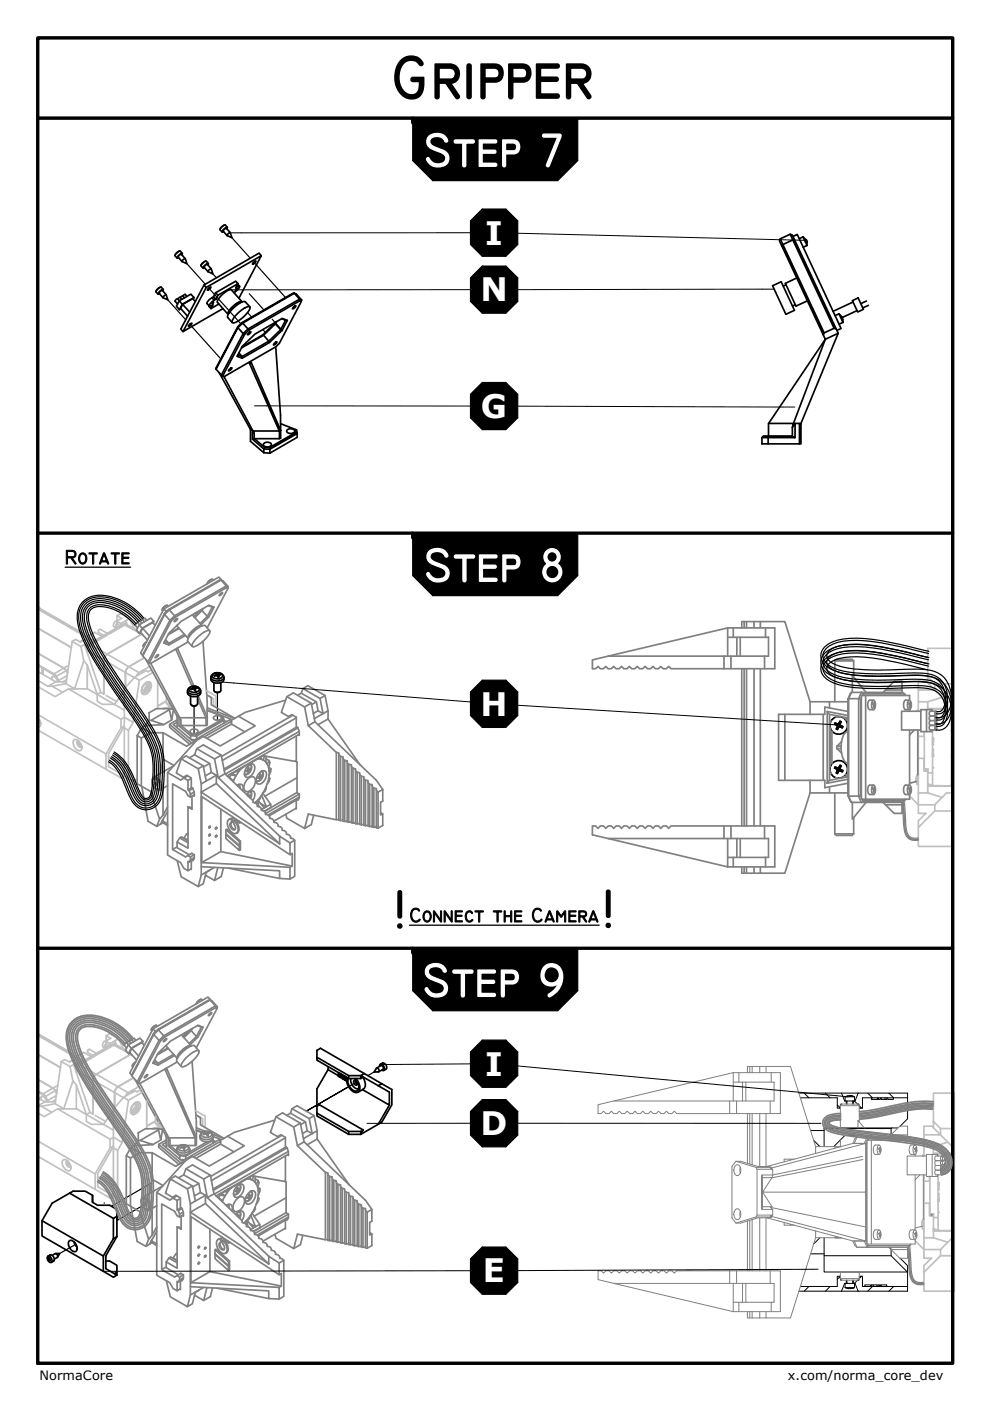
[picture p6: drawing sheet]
<svg xmlns="http://www.w3.org/2000/svg" width="210mm" height="297mm" viewBox="0 0 210 297" stroke-linecap="round" stroke-linejoin="round" font-family="sans-serif">
<defs><g id="words">
<text font-size="12.9" x="83" y="20.8">Gripper</text>
<g font-size="11.5">
<text x="83.2" y="196.7">!</text>
<text x="127.4" y="196.5">!</text>
</g>
<g font-size="10.1" fill="#fff">
<text x="90" y="35.2">Step 7</text>
<text x="90.1" y="123.2">Step 8</text>
<text x="89.7" y="211.3">Step 9</text>
</g>
<g font-size="6.9" fill="#fff">
<text x="102.9" y="51.8">I</text>
<text x="101.9" y="63.9">N</text>
<text x="102" y="88.6">G</text>
<text x="101.9" y="151.7">H</text>
<text x="102.9" y="228">I</text>
<text x="101.9" y="240.7">D</text>
<text x="102.4" y="271.9">E</text>
</g>
<g font-size="4.3">
<text x="13.8" y="119.6">Rotate</text>
<text x="86.8" y="195.5">Connect the Camera</text>
</g>
<g font-size="2.7">
<text x="8.4" y="292.6">NormaCore</text>
<text x="167.1" y="292.6">x.com/norma_core_dev</text>
</g>
</g></defs>
<!-- layer: Hatch (ISO) -->
<g fill="none" stroke="#000" stroke-width=".21">
<path d="M170.5 231.8l1 1M175 231.8l1 1M177.5 234.3l.5 .5M181.1 233.4l.7 .7M182.2 234.5l.4 .4M184 231.8l1 1M188.5 231.8l1 1M171.5 272.8l-1 1M176 272.8l-1 1M178 270.7l-.5 .5M181.8 271.4l-.7 .7M182.6 270.6l-.4 .4"/>
<path d="M185 272.8l-1 1M189.5 272.8l-1 1"/>
</g>
<!-- layer: Tweak Trail (ISO) -->
<path d="M41.1 149.7v5.9M46.1 146.8v5.9" fill="none" stroke="#000" stroke-width=".25"/>
<!-- layer: Visible Narrow (ISO) -->
<path d="M8.1 128.7v26.1" fill="none" stroke="#c0c0c0" stroke-width=".36"/>
<!-- layer: Visible (ISO) -->
<g fill="none" stroke="#c0c0c0" stroke-width=".36">
<path d="M8.1 138.5l5.4 3.2 .5 .5M8.1 138.6l5.4 3.1 .5 .5M8.1 128.7l.5 .4-.5-.1M8.1 128.7l.5 .4M8.1 133.3l7 4M8.1 133.2l7 4.1M8.1 129.2l9.2 5.3M8.6 129.1h.1M8.6 129.1l7.9 4.6zM15.3 136l-1.3 8.9 1.8 1.1M15.3 136l1.9 1.1 .6 3M15.3 136l.8-.4 .9 .5 1.1-.6 .9 .5-1.1 .6"/>
<path d="M16.5 133.7l.5 .2 .2 .2-.6-.2zM16.5 133.7h.1M16.5 133.7l.4 .1 .3 .3M17.2 134.1h.1M17.2 134.1l.4 .2M17.3 134.5v.1M17.3 134.6l2.5 1.4M17.4 134.6h-.1M17.4 134.6l2.4 1.4M17.6 134.3l.1 .2-.3 .1M17.6 134.3l-.3 .2M17.6 134.3l.1 .1"/>
<path d="M17.7 135.8h-.3l-.4 .3M17.7 134.4v.4zM17.9 136.6l3.5 10.2-.8 .4M17.9 136.6l-.7 .5M18.4 137.7v.3M18.4 137.7l.1 .2M18.4 135l-.1 .1M18.5 137.9v.4M18.5 137.9l3.5 2M18.8 136.6a1.11 1.11 0 0 0-.4 1.1M18.8 136.6l.4 .1a1.57 1.57 0 0 0-.7 1.2M18.8 136.6l.1-.1-.5 .5-.2 .4"/>
<path d="M18.9 136.5l-.4 .3-.3 .5M19 136v.5M21.6 135l-1.5-.9-1.7 .9 1.6 .9M22 139.9v7.3v-7.3l4.6 2.7M22.7 138.7a1.63 1.63 0 0 0-.7 1.2M22.7 138.7a1.48 1.48 0 0 0-.7 1.2M22.8 134.3l-1.6-.9-.3 .2v.5l1.1 .6M24.7 131.7l.2 .6 .6 .4M24.8 132.1a.75 .75 0 0 0-.1 1.1M24.8 130.5v1.1M24.9 132.3l-.2 .5 .3 .2M24.9 131.6a.88 .88 0 0 0-.7 1.3l.5 .3"/>
<path d="M25.6 132.2l1.1-.6v.8M25.6 132.6v-.4l-.9-.5 1.1-.6-1-.6 .8-.4 1.8 1.1 1.1 2.1M25.8 132.6l-6.9 3.9M25.8 132.6h.1M26 132.5l-.2 .1M26.4 132.4l-.6 .2M26.4 132.4h-.3l-.3 .2M26.4 132.4h.1M26.4 132.5h.5l2 1M26.4 132.5l-7.2 4.2 3.5 2 7.3-4.2M26.4 132.5l3 1.6M26.8 132.4l-.8 .1h.4"/>
<path d="M27.4 131.2l-.7 .4 .3 .9M29.6 134.3l.5 .1M30.1 134.5h.1M30.3 134.6l-.2-.1-7.4 4.2 4.6 2.7M30.6 139.5l-3.3 1.9M8.1 152.2a1.52 1.52 0 0 1 .3 1.9l-.3 .1M8.1 151.6l14.4 8.3v3.2l-14.4-8.3M8.1 145.6l3.6 2.1 2.8-1.6h4.1l2 1.1M8.1 152.8l.2 .2-.2-.1 .2-.1M8.1 144.3l2.1 1.2M8.1 142.4l3.7 2.2M8.1 141.1l.9 .5"/>
<path d="M8.1 140.9l3.4 2M8.1 152.8h.1M8.2 152.8h.1M8.6 153.2l-.1 .2-.4-.1M8.6 153.3l-.1 .1M9 141.5v1.3zM9 141.5l.2 .1-.1 1.3-.1-.1M9 142.8l.1 .1M9.1 141.7l2.3 1.3M10.2 145.5h.9l2.2 1.3M11 144.1v-.6a.91 .91 0 0 1 1.2 1.1M11.2 143.4l-.2 .7"/>
<path d="M11.5 142.9l.5 .5M11.5 142.9l-.1 .1 .4 .5M11.8 143.5l.5 .8M12 143.4l.4 .9h-.1M12 143.4l-.2 .1M12 143.9l.1 .1M12.3 144.3l.1 .3M14 144.9l-2.9 .6M14 142.2l.3 .5M14.1 144.5l-2.3 .1-1.6 .9M14.1 144.1l-.7 .5M14.2 143.2l-1.8 1.1 .2 .3"/>
<path d="M14.3 142.7l-.3-.5-2 1.2M14.4 142l-.4 .2M14.5 146.1l11.2 6.4M14.6 141.1l-3.1 1.8M15.6 157a1.23 1.23 0 0 1 1.7 1.1v.8l-.2 .2a1.58 1.58 0 0 1-1.5-2.1zM15.8 146v.1M16.6 157.8l.1 .1M16.6 157l-.2 .1M16.6 157.7h-.1h.3M16.7 157.6h-.2v.1M16.7 157.1h-.3a.89 .89 0 0 0 .8 1.3l.1-.2M16.8 158l.1-.2-.2 .3h.1v-.1"/>
<path d="M16.8 157.7l.2 .3h-.2M16.8 157.6l-.2 .1 .2-.1h-.1v-.2l.1 .3M16.8 157.8l-.1 .3M17 157.9l-.2 .1M17.3 158.3l-.1 .1M18.5 141l-.7-.9-2 5.9M18.5 141l2.1 6.2M18.5 141v5.1M20.6 147.2v1.5l1.1 .6h2.5M20.6 147.2l3.6 2.1M21.4 146.8l.3 .2M22.5 147.5l2.2 1.2"/>
<path d="M24.2 149.3l2.2 1.2M25.7 154.3l-3.2 5.6M26.4 153.9l-.7 .4v-1.8l.7-.4 1.8 1 1.3-8.9-1-.6-2.1 2.5v18.4M26.4 154l-3.4 5.8v2.7l3.4 2M26.4 154.3l.8 .5M26.4 146.5l-2.2 2.8M26.6 142.6v3.2M26.6 142.6a1.63 1.63 0 0 1 .7-1.2l2.2 1.2M27.3 141.4a1.57 1.57 0 0 0-.7 1.2M28.2 153.1l-1 1.7v10.2l1 .6 .9-.5M29.5 142.6l-.6 .8M30 146.4l.3 .5h.2l.7-.3"/>
<path d="M30.2 145.9v.1M30.2 145.7v.5l.3 .2M30.2 142.3l.1-.2 .3 .3M30.2 142.3v.3M30.2 142.3l.2 .2M30.7 145a.82 .82 0 0 1 1.3-.2 1.86 1.86 0 0 1-1.6 2.4 1.52 1.52 0 0 1 .3-2.2zM30.7 145.1h-.1M30.8 146.6l-.6 .2M30.9 145.6l.3-.2h.4a.92 .92 0 0 1-.8 1.2 .78 .78 0 0 1 .1-1zM30.9 144.7h.4a.67 .67 0 0 1 .4 1M31.1 146.1l.1 .1M31.2 146l.1 .3-.1-.1"/>
<path d="M31.2 146.2v.2l.1-.1M31.2 146l-.2 .3 .2-.1-.2-.1M31.2 145.8l.1 .1M31.2 145.1l-.3-.1-.5 .3M31.2 145.9v.1M31.2 145.9l.2 .1M31.3 145.9l.2-.1v.1M31.3 145.9v-.2l-.1 .2M31.4 145.9h-.2h.3l-.1 .1M31.4 144.7l.2 .7-.5-.3a.87 .87 0 0 0-.8 1.3l.5 .2M31.4 146l-.1 .2M31.7 141.3l-2.2 1.3"/>
<path d="M32.1 142l-.7 .4-.5-.2-2.4 1.4-1.9-1v3.2M32.4 142.6l-2.9 1.6M33.4 144.4v5.8M35.3 147.7v1.4M35.3 148.6l-1.9 1.1M35.3 148.7l-1.9 1M35.6 150.2l.1-.1 .1 .1M35.7 150.1h.1M35.7 149.2l-.4-.1 .7 .8M35.7 150.2l.1-.1 .2 .2M35.8 149.7l.7 .3M35.9 149.3l.6 .6"/>
<path d="M35.9 149.3l-.2-.1 .7 .6M35.9 148.9v.4M36 150.1l.5 .2M36.1 150.1h.2M36.3 150.1h.1l-.6-.1-1.2 .2M36.3 150.1l-1.6 .1M36.3 150.1l.4 .3M36.4 150h.1M36.4 150l-.1 .1M36.4 150l.2 .1M43.8 146.4l2 1.2v2.4M43.8 147.3l1.5 .9v1.5"/>
<path d="M22.5 163.1l3.2 1.8 .7-.4M23 160.5l3.4 1.9M26.4 164.5l.8 .5M26.4 163.9l-.5 .3"/>
</g>
<g fill="none" stroke="#808080" stroke-width=".36">
<path d="M29.1 133.1l-.5-.6 .5-.5 .4 .4-.6 1.2 .6 .7M29.2 132l.5-.3 .4 .4M29.7 131.7l.5-.3 .4 .4M29.9 134.1l-.4 .2M30.2 133.2l1.5 1.7M30.3 131.4l.4-.3 .4 .4M30.3 139.1l1.1 1.2M30.4 136.8l.7-.7-.7 .7 .1 .4M30.9 139.8l6.6 12.1M32.4 132.1l.2-.4-2.5 1.5-.6 1.1M32.6 131.7l-.6-.7-2.5 1.5 .6 .7M32.9 132.6l-.5-.6-2.2 1.2-.4 .9 1.5 1.6"/>
<path d="M33.2 139l.4-.2-.7 .7zM34.9 130.1v.2l-4.6 8.8-.1-.2zM34.9 136l.9 .4M35.1 135.6l.7 .8M35.2 129.6l-.4-.5-5 9.3 .4 .5M35.2 129.6l-.1 .2M35.3 128.4l-.9 .7M35.5 129.5l-.3 .1M35.7 128.6l-.3-.3-.5 .3-.5 .6 .1 .3M35.8 129.2l-.9 .9M36.5 133.6l-.3 .5-.4 .2M37.2 130.8l-1.3-1.5-1 1 1.1 1.2 .3 .2"/>
<path d="M37.2 131.3l.4-.2a.69 .69 0 0 1-.7 .6zM37.3 137.8l.1-.3 .3 .1 3.4 7.9M37.6 132.6v.2l2.3 2.5a1.08 1.08 0 0 1 .4-1.1l1.4-1.2a.97 .97 0 0 1 1.1-.3M37.7 137.6l-.4 .2 3.4 7.7M37.9 133.1l-1.7 1-.1-.1M38 133.2l-2.4 1.4M39.1 134.5l-3.3 1.9M39.3 134.7l-3.5 2.1v-.4M39.9 136.1l-7.9 4.6 6.1 11.5M40.8 130.4l2 2.2M41.5 130l.2-.1-.3 .3zM41.8 135.2l1.1-.9a2.24 2.24 0 0 1 1.5-.6 .97 .97 0 0 1-.4 1.2l-.8 1-1.1 .8a1.28 1.28 0 0 1-1.4 .3 1.55 1.55 0 0 1 .7-1.4z"/>
<path d="M42.3 129.4l-.5 .8-.7 .5M42.6 132.8a3.5 3.5 0 0 0-2.6 2.3M42.8 129.2l-1.6 1.6M42.9 129.1l-.1 .3-1.5 1.5M43 136l.9 12.8v3.2M43.1 129l-.3 .4 1.5 1.4-1.7 1.6M43.9 133.1l4.4-8.4-.3-.1-10.8 6.2-.9 .9-4.7 8.9M44.2 128.4l.8 .3-1 2-1.6 1.5M44.5 133.7l-1-1a2.85 2.85 0 0 0-2.3 1.1l-.9 .9a1.4 1.4 0 0 0-.5 1.3l.9 1.1M44.8 122.8l-.8 .8M45 128.7h.4l-1.1 2.1M45.2 123l-.2-.2-.3 .1-.6 .5-.2 .4"/>
<path d="M45.4 128.7l-1.1-.4-5.8 3.4-2.7 2.5-1.1 2.1 1.1 .5M46.8 125.8l.4-.1-.7 .6zM46.9 123l-11 6.3-.1-.1 10.7-6.2 .8 .1 1.1 1.3M46.9 123l1.1 1.2v.4M46.9 122.9l-.5-.5-11.6 6.7M46.9 122.9l-.2 .1M46.9 122.9v.1M48.4 124.4l-.4-.2-11 6.4-1 .9-4.6 8.8 .2 .3M48.4 124.4l-.1 .3M31.6 140.6l.4 .1M38 152.1v1.8l2.4 2.1M38 153.9l.4-.1 2.1 1.8"/>
<path d="M38 152.1l.4 .6v1.1h5.3M38 152.1l-.5-.4v2.6M40.3 154.9a1.1 1.1 0 0 1 1.7 .1 .98 .98 0 0 1-1.7 .1zM40.4 156v.7M40.4 156l1.3 .1v.6M40.5 156.8l.8 .1M41.6 155.7l-1.1-.1-.1 .4M41.7 158.7l1.4-.8 3.8 2.2 .8 3.9M41.9 148.1l1.8 4.1M42 147.5l1.9 4.5M43.7 152.2h-5.6l.3 .5M43.9 150.6l3.4 1.4 .2 .7-.3-.3-.1-.5"/>
<path d="M43.9 152v1.7l-.2 .1v-1.6M43.9 152.1l-.2 .1M45.3 152a1.11 1.11 0 0 1 1.7 .2 .98 .98 0 0 1-1.8 .1zM47.2 152.4l-5.6 3.3 .1 .4 5.8-3.4v.6M60.8 147.7l1.4-.8 3.8 2.2 .8 3.9M62.8 156v5.5l-7-1.3-6.5 3.7M63.9 147l-.8 .4M64.2 146l1.1-.6 3.6 2.1 .7 3.2v1.7M65.4 153.8l-.8-3.9-3.8-2.2-1.2 3.4 1.6 .8 .7-.4 .9 .6v2l.4 .2 .3 .8v.8l-.3-.1M66 149.1l-1.4 .8M67.1 148.8l-1 .6M67.9 148.1l-3.7-2.1-.3 1 3.2 1.8 .3 1.9"/>
<path d="M68.9 147.5l-1 .6 .6 3.2-1.1-.6-1 .6M69.6 152.4l6.8 9.8M69.6 150.7l-3 1.7M69.6 152.4l-2.2 1.3M71.3 159.5v14.3M34.4 174.1l.1 .1M34.5 174l.1 .4M34.6 173.7v.4l-.1-.2M35.5 174.7l-.9-.6 .2 .5 .7 .4M38.1 177.7l1.8 1M38.4 160.9l1.1-.6 3.6 2.1 .6 3.2M38.9 177.7l1 .4"/>
<path d="M39.6 176.8l-.6 .9M39.9 176.7l-.3 .1 .3 .2M39.9 178.2l-1.4-.8-.4 .3-.6 .8M39.9 171.1l.8 .1M40.7 168.8v2.8l-.8-.5v8.7l-2.4-1.3v1.2l2.6 1.5M41.3 160l-1.1 .7M42.7 167.9l16.6 11v-1.6l2.2 1.4v2.5l-18.7-12.3v14l18.7 1v2.5l-2.2-.1v-1.7l-16.6-.8zM43.1 162.4l-1.1 .6M44.4 175.2h.2l-.2 .4zM44.4 178.6l.2 .1-.2 .3zM44.4 176.9l.2 .1-.2 .3zM44.4 161.9l-1.2 .7"/>
<path d="M44.8 163.8l-1.3 .7M45.8 175.4l.2 .1-.2 .3zM45.8 177.1l.2 .1-.2 .3zM45.9 166.1l-3.2 1.8v-1.7l-.7-3.2-3.6-2.1-1 3 1.5 .9 .7-.4 1 .5v2l.3 .2 .3 .9v.8l-.2-.2M45.9 164.4l-3.2 1.8M46.3 164.9l-.8-4-3.8-2.2-.4 1.3 3.1 1.9 .4 1.9 1.1 .6v1.7l13.4 12.8M46.8 171.5v9.1l-4 2.3M46.9 160.1l-1.4 .8M47.9 175.9l.2-.1 2.9 2.5-.2 .1zM47.9 175.9v.9l2.9 2.5M47.9 176.9l2.9 2.6M48 176.9l-.1 .9 2.9 2.5 .2-.1v-.9l-.2 .2v.8"/>
<path d="M49 174.4a1.13 1.13 0 0 0 .8 1.5M49.1 174.4l-.2 .1a.97 .97 0 0 0 .9 1.4 1 1 0 0 0-.2-1.2v-.7l.2-.2a2.04 2.04 0 0 1 .5 2.8l-.2 .1M49.1 173.7a.7 .7 0 0 0-.9 .8 2.14 2.14 0 0 0 1.8 2.2 1.62 1.62 0 0 0-.1-2.4l-.3-.3M49.1 173.7l.2-.1v.7l-.2 .1zM49.2 173.1l1.6 1.4M49.3 173.6l-.7 .1M50.4 166.4l.3 .1 .1 .6M50.6 163.1v.1M50.7 166.3l.2 .8M50.8 174.1v.4l.2-.2M50.9 179.2l.1 .1M51 178.3v.9l-.2 .1v-.9"/>
<path d="M52.3 163.4l.2 .1M52.4 163.4l.2 .1M52.5 163.5h.1v.3h.1M52.5 163.3l-.3 .1v.2l.3-.1M52.5 163.3l.3 .2M52.6 168.6l.2 .1M52.6 162.9l.2 .1M52.6 163.1l-.1 .2M52.6 168.7l.2 .1M52.6 163.1l.3 .1M52.6 163.6l.1 .2M52.6 163l.2 .1"/>
<path d="M52.8 168.7l-.1-.4-.1 .1v.4l.3 .1M52.8 168.7l.1 .1 .2-.2-.2 .4M52.8 163l-.1-.4-.1 .1v.4M52.8 163l.1 .1 .2-.2-.2 .3M52.8 163.5l-.1 .3M52.9 162.1l.2 .1a1.37 1.37 0 0 1-1.1 2l-.2-.2M52.9 163.2l-.1 .3M53 168.7h.1M53 163h.1M53.2 167.7a1.41 1.41 0 0 1-.1 1.5 .89 .89 0 0 0-.2-1.4M53.2 162a1.64 1.64 0 0 1-1.4 2.3M54.3 170l.4 .3"/>
<path d="M54.5 169.8l.5 .3M54.6 160.9h.1M54.8 164.8l.1 .1M54.9 164.8l.2 .1M54.9 164.9l.2 .1v.3l.1-.1M54.9 164.7l-.3 .2v.1l.3-.1M54.9 171.1l-.2-.8 .3-.2 1 1.2-.6 .4M54.9 164.7l.3 .2M55.1 164.3l.1 .1M55.1 164.5l-.2 .2M55.1 164.5l.3 .2M55.1 165.1l.1 .1"/>
<path d="M55.1 164.4l.2 .1M55.2 164.4v-.3l-.1 .1v.3M55.2 164.4l.1 .1 .3-.2-.2 .4M55.2 164.9v.3M55.3 170.4l1.2 .7-.5 .2M55.3 160.5l.1 .5M55.4 163.6l.2 .1a1.38 1.38 0 0 1-1.1 1.9l-.2-.2M55.4 168.7l-.2 .6M55.4 164.7l-.2 .2M55.5 164.5h.1M55.5 168.6l1 2.5 .9-.6 .1 .7-1.5 .8M55.6 163.4a1.61 1.61 0 0 1-1.3 2.3"/>
<path d="M55.7 168.2l1.7 2.3M55.7 168.2h.1M55.8 160.2l.1 .1M55.9 160.3h.1M56.1 160.3l-.3 .8-.4-.2M56.4 166.9v.3M56.4 160.9l.7 .4 .1 .4M56.4 160.3v1.3M57 162.7l.4 .3-.3 .4M57 164.9l.2 .1-.2 .1M57.1 161.3l-.4 .7M59.3 177.3l-13-12.4 1.4-.9 5.9 5.7v.4l.6 .1 .3 .4v.4l.6 .1 .3 .3v.4l.5 .1 .4 .4v.4l.5 .1 .4 .3v.4l.5 .1 .4 .3v.5h.5l.3 .4v.4l.6 .1 .3 .3v.4l.5 .1 .4 .4v.4l.5 .1 .4 .3v.4l.5 .1 .4 .3"/>
<path d="M60.6 172.6l.2 .9 3.8 2.1 .8-3 5.9 1.2 .5-.1M61.5 178.7l1-.6v7.7l-1 .6M62.8 161.5l.2 .1v6.5l.5 .3v.7l-.3 .6-.2-.1M62.8 169.6v1.9l-.1-.1M66.5 172.8l-.5 2-1.4 .8M71.8 160v13.9h.9M72.2 160.4v13.6M72.7 160.9v13.2h.9M73.1 161.2v13M73.6 161.7v12.6h.9M74 162.1v12.2M74.5 162.6v11.8h.9"/>
<path d="M74.8 162.9v11.6M75.4 163.4v11.2h.9M75.7 163.7v11M76.3 164.2v10.6h.9M76.6 164.6v10.3M77.2 165.1v9.9l.8-.1M77.5 165.4v9.7M78 165.9v9.3l.9-.1M78.4 166.3v8.9M78.9 166.8v8.6h.4M79.3 167.1v8.3l.5-.1M79.8 167.6v7.9l.4 .1"/>
<path d="M80.2 167.9v7.7l1-.6v-2.5l-.5-.2M81.2 167.4l-1 .5-.4-.3v-.4l-.5-.1-.4-.3v-.4l-.5-.1-.4-.4v-.4l-.5-.1-.3-.3v-.4l-.6-.1-.3-.4v-.4l-.6-.1-.3-.3v-.4l-.6-.1-.3-.3v-.5h-.5l-.4-.4v-.4l-.5-.1-.4-.3v-.4l-.5-.1-.4-.4v-.4l-.5-.1-5.9-5.7 1.4-.8 13 12.4 1.4 2v2.4l-.5 .3v2.7l.5-.3M37.6 182.5l.8 3.4 3.6 2.1 .7-2.5v-1.7M40.6 181l.6 .2v.8l-.3 .5-.2-.1M40.6 182.5v1.8h-.2M43.7 184.9l-1 .6M44.4 184.5l-.7 .4M45.5 183.9l-1.8 1-.6 2.5-1.1 .6M46.2 183.9l-.7 2.8-1.9-1.1M46.8 180.6l15.2 3v-2.7l-.5 .3M47.4 184l-.5 1.9-1.4 .8M48.4 184.1l10.9 2.2"/>
<path d="M62 183.6l-.5 .3"/>
</g>
<g fill="none" stroke="#000" stroke-width=".36">
<path d="M39.8 146.4a1.19 1.19 0 0 0 1.6 1.3 1.06 1.06 0 0 0 1.1-1.3M39.8 146.4a1.61 1.61 0 0 0 2.4 .6l.3-.6M39.8 146.4a1.47 1.47 0 0 1 1.3-.9 1.47 1.47 0 0 1 1.4 .9M40.2 145.8a1.39 1.39 0 0 1 2.1 .3 1.34 1.34 0 0 1-2.3 .2v-.3zM40.4 147.6v1.7a.86 .86 0 0 0 1.5 0v-1.7M40.5 146.1l.1 .1M40.7 149.6h.9M40.8 146l-.3 .1v.1l.5-.1 .3 .3h.2l-.1-.3-.1 .3M40.8 146v.1M41 145.8v.3M41 145.6l.1 .5M41.1 145.7h-.3l.1 .2-.1 .1"/>
<path d="M41.1 145.7l.3 .1M41.1 145.7v.4M41.3 146v.4M41.4 145.8l.4 .1h-.3l-.1 .2M41.4 145.8v.2M41.8 145.8l-.1 .1M44.7 143.6a1.16 1.16 0 0 0 1.6 1.2 1.03 1.03 0 0 0 1.2-1.2M44.7 143.6a1.59 1.59 0 0 0 2.5 .5l.3-.5M44.7 143.6a1.47 1.47 0 0 1 1.4-1 1.47 1.47 0 0 1 1.4 1M45.2 142.9a1.39 1.39 0 0 1 2 .4 1.33 1.33 0 0 1-2.2 .1zM45.4 144.7v1.7a.84 .84 0 0 0 1.4 0v-1.7M45.4 143.2l.1 .1"/>
<path d="M45.6 146.7h1M45.8 143.1l-.4 .1 .1 .1 .5-.1 .2 .3h.2l-.1-.3v.3v-.3M45.8 143.1v.1M45.9 142.9v.3M46 142.8l.1 .4v-.3M46.1 142.9l-.3-.1 .1 .2-.1 .1M46.1 142.9l.3 .1M46.4 143l.4 .1h-.4l-.1 .1M46.4 143v.1M46.7 143v.1"/>
</g>
<circle cx="54.1" cy="170.2" r=".18" fill="#808080"/>
<path d="M48.7 164.9l.8 .7-.6-.4M49 164.3l-.3 .6-.4-.2M49.1 163.9l.9 .6-1.3-.3M50.3 163.4l.2 .4-.4-.3M51.2 162.8v.1M55.4 168.7l-.8 1 .2 .1 .4-.5M56.4 166.9l-.6 1.1 .4-.2 .2-.6M57.2 165l-.1 .6-.4 .6 .3-1.1" fill="none" stroke="#808080" stroke-width=".36"/>
<circle cx="54.1" cy="170.2" r=".18" fill="#808080"/>
<g fill="none" stroke="#808080" stroke-width=".36">
<path d="M29.1 156l.9 .5M30.1 154.3l-1 1.7v10.2l.9 .5M30.8 153.8l-.7 .5 1.8 1h2.7l4.9 2.9 2.2-1.2M31.6 151.1l1.5-.9h2.9l-.1 .3-3.9 2.2-.4 .1zM31.9 155.3l-1.9 1.2v10.2M32 152.7l2.7 .9-3.9 .2 .8-1M34.6 155.3v5.7M36 150.2l.7 .2M36.4 152.7l-1.7 .9M36.8 150.4l-.4 2.3-.5-2.2M37.5 154.1l-.1 .1M37.5 152.6l-1.5 1"/>
<path d="M40.7 157.6l-4.7-4v.6l4.2 3.6M43.3 156.2l5.8-3.3v.6l-5.3 3M43.8 147.3l1 .6v1.5l5 2.9M43.9 150.5l5.1 2-8.1 4.6-4.1-3.5 .7-.5M43.9 150.1l5.8 2.2M47.5 152.8l.5 .2M49.1 153.5l2.8 1.7M50.6 151.9l3.5 2-7.4 4.3-3.6-2.1-1.4 .9-6.2 6.8 2.8 1.6 .7-.4M50.6 151.9l-1.7 .9 .2 .1M60.6 148.4l-8.6 2.6-1.4 .9M62.1 151.6l-15.2 8.8M62.8 152.2l-15.7 9.1"/>
<path d="M62.9 154.1l-15.4 9M63.2 154.3l-15.7 9M63.4 155.1l-15.6 9M63.5 155.7l-15.3 8.8M30 166.7l1.9 1.1 1.9 5.9 .8-.9M30.1 166.7l1.3 7.4 1.8 1.1 .6-1.5M32.2 165.7a.75 .75 0 0 1 .6-.9 1.99 1.99 0 0 1 1.4 2.4 .77 .77 0 0 1-1.1 .1M32.5 165.2a1.44 1.44 0 0 1 1.2 2.1 1.44 1.44 0 0 1-1.2-2.1zM32.9 165.9a.45 .45 0 0 1 .5 .6l-.2 .1a.48 .48 0 0 1-.3-.7zM34.6 167.1v5.7l.9-1.7M34.6 174.4l-1.4 .8M35.5 163.8v17.5l2.8 1.6 .7 1.2 .9 .5v-2l.2 .2 .3-.5v-.6l-.5-.3"/>
<path d="M35.5 172l-1.5 2.8M35.5 166.6l-1.5 .8M36.8 162.4l-4.3 2.4M36.9 162.3l-2.3-1.3-.6 3M37.5 179.6l-.9 .5M39 165l.9 .5v2l.2 .1 .3 .8v.6l-.5-.3-.6-.9-2.7-1.6v13.9l2.7 1.6 .6-.3M39.8 164.5l-.8 .5M40.6 165l-.7 .5M40.7 167l-.8 .5M40.9 167.2l-.8 .4M41.2 167.9l-.8 .5M41.2 168.5l-.8 .5"/>
<path d="M50.3 166.5a.74 .74 0 0 1 .9-.2 .74 .74 0 0 1 .4 .9l-.1 .5M51.2 162.8l-1.2 1.7-.6 1.2M52.3 168.5a1.07 1.07 0 0 1 1.6-.5 1.77 1.77 0 0 1-.3 1.7M52.3 165.3a1.05 1.05 0 0 1 1.8-.3 2.21 2.21 0 0 1-1.9 2.8 1.62 1.62 0 0 1 .1-2.5zM52.6 162.4a.85 .85 0 0 1 1.3-.2 1.96 1.96 0 0 1-1.7 2.6 1.6 1.6 0 0 1 .4-2.4zM54.6 160.9a2.21 2.21 0 0 1 2.4 1.9M54.8 169.8l-.2-.1-.5 .5M55 163.8a.85 .85 0 0 1 1.4-.2 1.97 1.97 0 0 1-1.7 2.6 1.62 1.62 0 0 1 .3-2.4zM55.8 168l-.4 .7M56.7 166.2l-.3 .7M57 162.8l.1 1.6M57.1 164.4l-.1 .7"/>
<path d="M57.2 161.7l-.2 1.1M57.4 163v.5l-.3 .9M62.8 171.4l-4.7 2.7M63 168l-7 4M63 164.9l-6.8 3.9M63.3 169.4l-6.3 3.6M63.5 168.4l-7.2 4.1M63.5 169l-6.6 3.8M40.6 181l-.7 .4M40.6 184.2l-.7 .4M41.1 182.2l-1 .6M41.2 181.2l-.8 .5"/>
<path d="M41.2 181.8l-.8 .5"/>
</g>
<path d="M194.5 150.6l-.1 .2M194.7 150.6h-.2v.2M194.3 165.1v-.4v.6M194.3 165.4v.4M194.3 165.4h.1" fill="none" stroke="#c0c0c0" stroke-width=".36"/>
<circle cx="194.3" cy="165.8" r=".18" fill="#c0c0c0"/>
<g fill="none" stroke="#c0c0c0" stroke-width=".36">
<path d="M201.9 137.5h-5.2v6M194.7 146.3v-1.9h1.7l4.3 4.4h1.2M194.7 148.8v2M194.7 154.8v13.3M195.9 155.1v1h-1.2M196.7 148.8v1.4h5.2M196.7 144.8v-1.3l1.5 1.5v1.3h-3.5v2.5h2l3-1M196.7 150.2v.3M197.5 150.2v.2M198.2 145h3.7M201.9 150.3h-.1v16.3h.1M192.8 168.7l1.9 1.9v1.9h1.7"/>
<path d="M194.3 165.8l.2 .5M194.3 165.2v.2M194.5 164.3l-.2 .5M194.5 164.3v2M194.5 164.3h.2M194.5 166.3h.2M194.7 160.8h1.2v2.7h.8v3.2M194.7 175.4v4.1h7.2M196.1 163.1v.4M196.2 163.1v.4M196.7 168.1h-2v2.5h3.5M196.7 168.1l3 1"/>
<path d="M197.5 166.5v.2M198.2 170.6v1.3l-3.5 3.5v-1.4l1.6-1.5M198.2 171.9h3.7M201.9 166.7h-5.2v1.4M201.9 168.1h-1.2l-2.5 2.5"/>
</g>
<g fill="none" stroke="#808080" stroke-width=".36">
<path d="M176 154.3v8.3M176.1 153l-.1 .2M176.2 152.9l-.2 .1M176.4 155v7M177.4 151.9h.1M177.4 151.9l-.2 .1M177.4 151.9v.1M177.4 158.2l.1 .5M177.5 158.7h.8M177.5 158.7l.9 .9M178.3 158.2h-.8M178.4 157.3l-1 .9"/>
<path d="M178.8 152.2l1 .2M179.3 152.6l.5 .1M180.5 146.8l-.6 1.3v20.7l.6 1.3M180.5 146.8l-.7 1.5v20.3l.7 1.5M180.5 146.8h2.1l-.5 1.3h-2.2l-.1 .2M182.6 146.8h8.7l.5 .3h-8.8zM182.6 147.9l-.1 .4M183 147.1l-.2 .4M185.1 148.5a1.23 1.23 0 0 1 .1 2 1.55 1.55 0 0 1-.1-2zM185.2 148.4h-.8a1.41 1.41 0 0 0 0 2.1h.8M185.3 149.6v.4l.2-.3M185.3 149.6l.1 .1"/>
<path d="M185.3 149.3h-.2M185.4 149.1l.2 .5-.3-.1M185.5 149l-.1-.1v.4l-.2-.2 .1 .5M185.6 149.6l-.1 .2v-.1M191.8 147.1l.1 .4M192.7 148.5a1.25 1.25 0 0 1 .1 2 1.52 1.52 0 0 1-.1-2zM192.8 148.4h-.8a1.37 1.37 0 0 0 0 2.1h.8M192.9 149.6l.1 .1M192.9 149.6v.4l.2-.3M192.9 149.3l-.1-.2 .1 .5M193 149.3h-.3M193 149.1l.2 .5-.3-.1"/>
<path d="M193.1 149l-.1-.1-.1 .4M193.2 149.6l-.1 .2v-.1M176 163.7v.2M176.1 163.9l.1 .1M177.2 164.9l.2 .1M177.4 164.9l.1 .1M179.8 168.6l.1 .2h2.2v-20.7l.4 .2v20.3M179.8 164.2l-.5 .1M179.8 164.5l-1 .2M180.5 170.1h2.1M182.6 170.1l.4-.3h8.8l-.5 .3zM182.6 169l-.1-.4-.4 .2 .5 1.3"/>
<path d="M182.8 169.4l.2 .4M185.1 166.5a.9 .9 0 0 1 .5 1.1l-.1 .5-.3 .4a1.55 1.55 0 0 1-.1-2zM185.2 166.5h-.8a1.38 1.38 0 0 0 0 2h.8M185.3 167.6v.4l.2-.3M185.3 167.6h.1M185.3 167.3h-.2M185.4 167.1l.2 .5-.3-.1M185.5 167l-.1-.1v.3l-.2-.1 .1 .5M185.6 167.6l-.1 .2v-.1M191.9 169.4l-.1 .4M192.7 166.5a1.26 1.26 0 0 1 .1 2 1.52 1.52 0 0 1-.1-2zM192.8 166.5h-.8a1.34 1.34 0 0 0 0 2h.8"/>
<path d="M192.9 167.6h.1M192.9 167.6v.4l.2-.3M193 167.3h-.3M193 167.1l.2 .5-.3-.1M193.1 167l-.1-.1v.3l-.2-.1 .1 .5M193.2 167.6l-.1 .2v-.1M196.3 163.1v.4M196.4 163.1v.4"/>
</g>
<g fill="none" stroke="#000" stroke-width=".36">
<path d="M177 153.5l.7 .4-.4 .6M177.1 153.3l.6 .2 .4-.6 .3 .1-.3 .7 .6 .4-.1 .2-.7-.2-.4 .6-.2-.2 .2-.6-.5-.4zM177.1 153.3l.6 .3-.1 .2M177.7 153.9l.1 .1M178 153.7l.7 .4M178.1 153.8l-.2 .2M178.1 152.9l-.4 .7M178.4 153l-.4 .7-.2-.1M178.6 154.3l-.7-.3-.4 .7M177 162.8l.7 .4-.4 .7M177.1 162.6l.6 .2 .4-.6 .3 .2-.3 .6 .6 .4-.1 .2-.7-.2-.4 .6-.2-.1 .2-.7-.5-.4zM177.1 162.6l.6 .3-.1 .2"/>
<path d="M177.7 163.2l.1 .1M178 163l.7 .4M178.1 163.1l-.2 .2M178.1 162.2l-.4 .7M178.4 162.4l-.4 .6-.2-.1M178.6 163.6l-.8-.3-.3 .7"/>
<circle cx="177.8" cy="153.8" r="1.87"/>
<circle cx="177.8" cy="163.1" r="1.87"/>
</g>
<!-- layer: Visible Narrow (ISO) -->
<path d="M201.9 137.5v42" fill="none" stroke="#c0c0c0" stroke-width=".36"/>
<!-- layer: Visible (ISO) -->
<g fill="#c0c0c0">
<circle cx="197.7" cy="160.4" r=".18"/>
<circle cx="197.7" cy="160.3" r=".18"/>
<circle cx="197.7" cy="160.1" r=".18"/>
<circle cx="197.7" cy="160.2" r=".18"/>
<circle cx="197.7" cy="159.8" r=".18"/>
<circle cx="197.7" cy="160" r=".18"/>
<circle cx="197.7" cy="159.4" r=".18"/>
<circle cx="197.7" cy="159.6" r=".18"/>
<circle cx="197.7" cy="158.9" r=".18"/>
<circle cx="197.7" cy="159.2" r=".18"/>
<circle cx="197.7" cy="157.5" r=".18"/>
<circle cx="197.7" cy="157.8" r=".18"/>
<circle cx="197.7" cy="157.1" r=".18"/>
<circle cx="197.7" cy="157.4" r=".18"/>
<circle cx="197.7" cy="156.8" r=".18"/>
<circle cx="197.7" cy="157" r=".18"/>
<circle cx="197.7" cy="156.6" r=".18"/>
<circle cx="197.7" cy="156.7" r=".18"/>
<circle cx="197.7" cy="156.5" r=".18"/>
<circle cx="197.7" cy="158" r=".18"/>
<circle cx="197.7" cy="158.8" r=".18"/>
</g>
<path d="M197.7 150.4v.4M201.7 150.3v16.3M201.7 150.7h.1M201.7 154.8h.1M201.7 155h.1M197.7 165.2v1.4M201.7 160.3h.1M201.7 160.5h.1" fill="none" stroke="#c0c0c0" stroke-width=".36"/>
<circle cx="197.7" cy="166.6" r=".18" fill="#c0c0c0"/>
<path d="M196 162.9l.1 .2M196.1 163.1h.1M196.1 163.1h.6v.4M196.7 166l1 .6M196.8 163l-.1 .1" fill="none" stroke="#c0c0c0" stroke-width=".36"/>
<g fill="#c0c0c0">
<circle cx="197.7" cy="162.7" r=".18"/>
<circle cx="197.7" cy="162.8" r=".18"/>
</g>
<g fill="none" stroke="#c0c0c0" stroke-width=".36">
<path d="M196 155.1v7.8M197.7 154.8v10.4M201.7 150.3l-4.3 .2M196.7 163.7l.2 .2h.8M196.7 166.3l.2 .1 .5 .1M197.7 166.6h4M201.7 166.2h.1M22.5 219.6v1M7.9 232.7l1.6 .9-1.6 1h.9l2.2 1.2M11.7 234l-2.9 .6M11.7 233.6h-2.2M12.2 235.1l-2.8 1.7-1.5-.9"/>
<path d="M13 225.1l-1.3 8.9 1.8 1.1M13 225.1l1.9 1 .6 3.1M13 225.1l.8-.5 .9 .6 1.1-.6 .9 .5-1.1 .6M13.5 235.1h.1M15.3 224.8l-.6 .4M15.6 225.7l3.5 10.1-.8 .5M15.6 225.7l-.7 .4M16.1 226.8v.2M16.1 226.8l.1 .2M16.1 224.1l-.1 .1M16.2 230l-.7-.8-2 5.9M16.2 227l3.5 2"/>
<path d="M16.2 227v.4M16.2 230v5.1M16.2 230l2.1 6.3M16.5 225.7a1.11 1.11 0 0 0-.4 1.1M16.5 225.7h.4a1.57 1.57 0 0 0-.7 1.3M16.6 225.6l-.4 .3-.3 .5M16.6 225.6l-.1 .1M16.6 225.6l-.6 .5-.1 .3M16.7 225.1v.4M19.1 235.8l.3 .3M19.3 224l-1.5-.9-1.7 1 1.6 .9M19.7 229a1.45 1.45 0 0 1 .7-1.2 1.48 1.48 0 0 0-.7 1.2"/>
<path d="M19.7 229v7.2v-7.2l4.6 2.6M20.2 236.5l2.2 1.3M22.4 220.8l.2 .6 .6 .3M22.6 221.3l-.2 .5 .2 .3M22.6 220.6a.89 .89 0 0 0-.7 1.4l.5 .3a.79 .79 0 0 1 .1-1.1M23.3 221.3l1.1-.6v.8M23.3 221.7v-.4l-.9-.5 1.1-.7-1-.5 .8-.5 1.8 1.1 1.1 2.2M23.5 221.6h.1M23.5 221.6l-6.9 4M23.7 221.5l-.2 .1M24 235.5l-2.1 2.9h-2.5l-1.1-.6v-1.5M24 239.6l-7.7-4.5h-4.1l11.1 6.4"/>
<path d="M24.1 221.5l-.6 .1M24.1 221.5h.1M24.1 221.6l.5-.1 2 1.1M24.1 221.6l-7.2 4.1 3.5 2.1 7.3-4.3M24.1 221.6l3 1.6M24.3 231.6v3.3M24.5 221.5h-.8l.4 .1M25 230.4a1.57 1.57 0 0 0-.7 1.2M25 230.4a1.63 1.63 0 0 0-.7 1.3M25 230.4l2.2 1.3M25.1 220.2l-.7 .5 .3 .8M26.1 232.7l-1.8-1v3.1"/>
<path d="M26.2 232.7l-2.2 2.4v18.5l-.7 .4-3.1-1.8v-3.3l3.1-5.5v-1.9l.7-.4 1.9 1.1 1.3-8.9zM27.2 231.7l-.6 .8M27.3 223.3l.5 .2M27.7 235.5l.1 .3a.7 .7 0 0 0 1.1-.1M27.8 223.5h-.1M27.9 235v.1M27.9 234.8v.5l.3 .2M27.9 231.4l.1-.2 .3 .3M27.9 231.4v.3M27.9 231.4l.2 .2M28 223.7l-.3-.2-7.3 4.3 4.6 2.6M28.3 234.2h.1"/>
<path d="M28.3 228.5l-3.3 1.9M28.4 234a.8 .8 0 0 1 1.3-.2 1.85 1.85 0 0 1-1.7 2.5 1.52 1.52 0 0 1 .4-2.3zM28.4 234.2h-.1M28.5 235.7l-.6 .2M28.6 234.6l.3-.2h.4a.91 .91 0 0 1-.8 1.3 .75 .75 0 0 1 .1-1.1zM28.6 233.8h.6l.2 .5v.4M28.9 235.1l.1 .1v.2l-.2-.3M28.9 235.3v.1h.1M28.9 235.1l-.2 .2h.2l-.2-.2 .2 .2M28.9 235v.1M28.9 234.9l.3 .1-.1 .1M28.9 234.2l-.3-.2-.5 .3"/>
<path d="M28.9 235l.2 .1M29 234.9h.2v.1M29 234.9v-.2l-.1 .3M29 234.9h-.1l.2 .1M29.1 235.1l-.1 .1M29.1 233.8l.2 .6M29.2 234.4l-.4-.3a.88 .88 0 0 0-.8 1.3l.5 .3M29.4 230.4l-2.2 1.3M29.8 231.1l-.7 .4-.4-.2-2.5 1.4M30.1 231.6l-2.9 1.7M31.1 233.4v5.9M33 237.7l-1.9 1"/>
<path d="M33 237.7l-1.9 1.1M33 236.8v1.4M33.4 239.1h.1M33.4 238.3l-.4-.1 .7 .7M33.5 238.7l.1 .2 .6 .2M33.5 239.2l-.2 .1M33.5 239.2l.2 .1M33.6 238.3l.6 .7M33.6 238.3h-.2l.7 .6M33.6 237.9v.4M33.7 239.1l.5 .3M33.8 239.1l.2 .1z"/>
<path d="M34 239.2l.1-.1-.6-.1-1.2 .3M34 239.2l-.8-.1-.8 .2M34 239.2l.4 .2M34.1 239v.1M34.1 239.1l-.1 .1M34.1 239l.2 .1M7.9 245.1l12.3 7.1M7.9 241.8l12.3 7.1M13.3 246a1.23 1.23 0 0 1 1.7 1.1v.8l-.2 .3a1.58 1.58 0 0 1-1.5-2.2zM14.3 246.9l.1 .1M14.3 246.7l-.1-.1v.1M14.3 246.1l-.2 .1"/>
<path d="M14.3 246.7h-.1h.3M14.3 246.7l.2-.1-.1 .1v-.2l.1 .3M14.4 246.7h-.1M14.4 246.1l-.3 .1a.89 .89 0 0 0 .8 1.3l.1-.2M14.5 246.8v.1M14.5 247l.1-.1-.1 .1M14.5 246.7h-.2M14.5 246.9l-.1 .2M14.5 246.9l.2 .2-.2-.1M14.6 246.9l-.2 .2 .1 .1v-.2M15 247.4h-.1M20.7 249.5l3.3 1.9"/>
<path d="M24 243l-3.3 5.9v2.7l3.3 1.9M24 243.4l.9 .5M24 253.6l.9 .5M24 243l-.7 .4M24 253l-.4 .3M25.9 242.2l-1 1.7v10.2l1 .6 .9-.5"/>
</g>
<g fill="none" stroke="#808080" stroke-width=".36">
<path d="M128.9 139.1h24.6v2.7h-11.2l-.5-.5-.5 .5h-.7l-.5-.5-.5 .5h-.7l-.4-.5-.6 .5h-.6l-.5-.5-.5 .5h-.7l-.5-.5-.5 .5h-.7l-.5-.5-.5 .5h-.6l-.5-.5-.5 .5h-.7l-.5-.5-.5 .5h-.7l-.5-.5-.4 .5h-.7l-.5-.5-.5 .5h-.7v-1.9l28.7-6.8h10v8.7h-10.8M154.3 135.1h8.6v4h-9.4M154.3 133.1v6M155 139.1v2.7M155.5 133.1v2M156.2 135.1v4M157 135.1v4M157.8 131.8v1.3M158.3 131.8v1.3M159.9 131.8h-2.6v1.3M159.9 131.8h1.3M159.9 131.8v1.3"/>
<path d="M161.2 133.1v-1.3h5.2l5.3 17v2.7h-6.6v13.9h9.8v1.6l4.9-.9M162.1 139.1v2.7M162.3 133.1v2M157.3 141.8v33.3M157.8 141.8v33.3M158.3 141.8v33.3M159.9 141.8v33.3M161.2 141.8v33.3M166.4 151.5v13.9M171.7 148.8h4.2v1.3M174.5 151.5v13.9M175.4 150.8l.5 .7v13.9l-.5 .7z"/>
<path d="M175.4 150.8l4.4 .9M175.9 148.8h3.9M175.9 151.5l3.9 .7M177 140.1h4M177 140.1l.3-.3h3.4l.3 .3M177 140.1v8.7M179.7 155.1a1.8 1.8 0 0 0-1.2 1.7 6.3 6.3 0 0 0 .5 4.5l.7 .5M179.7 155.1h.1M179.8 150.8l-4.9-.9v1.6h-3.2M180.7 146.8v-3.6l2.9 3.6M181 140.1v3.5M183.5 147.5v21.9"/>
<path d="M187.2 146.8l.5-.5h3.5v.5M187.7 146.3l1.9-1.9h1.6v1.9M192.8 148.4v-.9h-10.2v21.9h10.2v-.9M192.8 150.5v.3M192.8 154.8v11.7M193.9 154.8l-1.1 1M194.6 154.8v9.5M195.2 150.8h-4v4h4M196.4 150.5h1.2v.3M197.2 151.8a.65 .65 0 0 0 0 1M197.2 152.8a.65 .65 0 0 0 0 1M197.2 153.8a.66 .66 0 0 0 0 1h1.2"/>
<path d="M197.2 151.8h1.2M197.2 152.8h1.2M197.2 153.8h1.2M197.6 154.8v.3h-2.4v-4.6h1.2v4.6M198.3 151.9h.2l.1 .2-.2 .7a.71 .71 0 0 1-.1-.9zM198.4 150.8a.59 .59 0 0 1 0 1 .78 .78 0 0 1 0-1zM198.4 153.8a.59 .59 0 0 1 0 1 .78 .78 0 0 1 0-1zM198.4 150.8h-1.2a.65 .65 0 0 0 0 1M198.4 152.8a.65 .65 0 0 0 0 1M198.4 152.8l.2 .3-.2 .7M128.9 177.8h24.6v-2.7h-11.2l-.5 .5-.5-.5h-.7l-.5 .5-.5-.5h-.7l-.4 .5-.6-.5h-.6l-.5 .5-.5-.5h-.7l-.5 .5-.5-.5h-.7l-.5 .5-.5-.5h-.6l-.5 .5-.5-.5h-.7l-.5 .5-.5-.5h-.7l-.5 .5-.4-.5h-.7l-.5 .5-.5-.5h-.7v1.9l28.7 6.8M153.5 175.1h10.8v8.7h-10"/>
<path d="M153.5 177.8h9.4v4h-7.4M154.3 177.8v6M155 175.1v2.7M156.2 177.8v4M157 177.8v4M162.1 175.1v2.7M171.7 165.4v2.7l-5.3 17h-5.2v-1.3M171.7 168.1h4.2M175.9 166.8v1.3h3.9M177 176.8l.3 .3h3.4l.3-.3M177 176.8h4M177 168.1v8.7"/>
<path d="M179.7 161.8h.1M179.8 164.7l-3.9 .7M179.8 165.2l-4.4 .9M180.7 170.1v3.6l2.9-3.6M181 173.3v3.5M187.2 170.1l.5 .5h3.5v-.5M187.7 170.6l1.9 1.9h1.6v-1.9M194.3 165.7l-1.5 .4M154.3 181.8h1.2v2M157.3 183.8v1.3h2.6M157.8 183.8v1.3M158.3 183.8v1.3"/>
<path d="M159.9 185.1h1.3M159.9 183.8v1.3M162.3 181.8v2M32.6 219.1v.2l-4.6 8.8-.1-.1zM33 217.4l-.9 .8M33.4 217.6l-.3-.2-.5 .2-.5 .7 .1 .3M33.4 218.3l-.8 .8M34.9 219.9l-1.3-1.5-1 .9 1.4 1.4M40.5 218.3l-1.6 1.6M40.6 218.2l-.1 .3-1.5 1.5M40.8 218.1l-.3 .4 1.2 1.3 .3 .1-1.7 1.6M41.9 217.5l.8 .3-1 2-1.6 1.4"/>
<path d="M42.5 211.9l-.9 .8M42.7 217.8h.4l-1.1 2.1M42.9 212.1l-.2-.2-.3 .1-.6 .4-.2 .5M43.1 217.8l-1.1-.4-5.8 3.3-2.7 2.6-1.1 2.1 1.1 .4M44.4 214.9l.5-.2a.69 .69 0 0 1-.7 .6zM46.1 213.5l-1.1-1.3-.8-.2-10.8 6.3 .2 .1 11-6.4 1.1 1.3v.3M46.1 213.5l-.4-.2-11 6.3-1 1-4.6 8.8 .2 .2M46.1 213.5l-.1 .3M28 228.1l1.1 1.3M28.6 228.9l6.6 12M28.7 225.2l-.7 .7 .2 .3M28.8 225.2l-.7 .6"/>
<path d="M29.3 229.6l.4 .1M30.9 228.1l.4-.2-.7 .6zM32.6 225.1l.9 .4M32.8 224.7l.7 .8M33.9 223.1l-.4 .3M34.7 220.6l.6-.4a.69 .69 0 0 1-.7 .6zM35.4 226.6h-.3l-.1 .3M35.7 222.3l-2.4 1.4M36.8 223.5l-3.3 2M37 223.8l-3.5 2v-.3M37.6 225.2l-7.9 4.5 6.1 11.5M40.7 225l.9 12.9v3.2"/>
<path d="M41.6 222.2l4.4-8.4-.3-.2-10.8 6.3-.9 .8-4.7 8.9M41.6 239.7l1.2 .4M43.7 240v.4M35.6 241.1v1.9l2.5 2.1v.7M35.6 243l.5-.1 1.3 1.1M35.6 241.1l.4 .7v1.1M35.6 241.1l-.4-.3v2.5M36.1 242.9h1.9M37.5 243.7a1.19 1.19 0 0 0 1.6 1.2 1.06 1.06 0 0 0 1.1-1.2M37.5 243.7a1.58 1.58 0 0 0 2.4 .5l.3-.5M37.5 243.7a1.47 1.47 0 0 1 1.3-1 1.47 1.47 0 0 1 1.4 1M37.9 243a1.41 1.41 0 0 1 2.1 .4 1.33 1.33 0 0 1-2.3 .1z"/>
<path d="M38.2 243.3v.1M38.2 244.8l-.1 .3h1.3v.6M38.2 245.9h.8M38.5 243.2l-.3 .1v.1l.5-.1 .3 .3h.2l-.1-.3-.1 .3v-.3M38.5 243.2v.1M38.7 243v.3M38.7 242.8l.1 .5v-.3M38.8 243l-.3-.1 .1 .2-.1 .1M38.8 243h.3M39.1 243l.4 .1-.4 .2M39.1 243v.2M39.5 243l-.1 .1"/>
<path d="M39.6 242.9h1.8M41.4 241.2h-5.6l.2 .6M41.6 241.1v1.6l-.2 .2v-1.7M41.6 241.1l-6.2-14.5-.4 .3 6.4 14.3M41.6 241.1l-.2 .2M42.4 240.8a1.18 1.18 0 0 0 1.6 1.3 1.06 1.06 0 0 0 1.2-1.3M42.4 240.8a1.56 1.56 0 0 0 2.5 .5l.3-.5M42.4 240.8a1.47 1.47 0 0 1 1.4-1 1.47 1.47 0 0 1 1.4 1M42.9 240.1a1.37 1.37 0 0 1 2 .4 1.31 1.31 0 0 1-2.2 .2v-.3zM43.1 240.4l.1 .1M43.5 240.3l-.4 .1 .1 .1 .5-.1 .2 .4 .2-.1-.1-.2v.3v-.4M43.5 240.3v.1"/>
<path d="M43.6 240.2v.2M43.8 240.1l-.3-.1 .1 .2-.1 .1M43.8 240.1l.3 .1M43.8 240.1v.4M43.9 242.1l-3.7 2.1M44.1 240.2l.4 .1-.5 .2M44.1 240.2l-.1 .1M44.4 240.2l-.1 .1M45.1 241.5l.1 .3-.2-.2M45.2 242.4v-.6l-5.8 3.3-.1-.2M48.4 255.4l.1 .7v-.3l-.4-.3M50 252.4l.2 .1"/>
<path d="M50.1 252.4l.2 .1M50.2 252.5h.1v.4l.1-.1M50.2 252.4l-.4 .1v.2l.4-.2M50.2 252.4l.3 .1M50.3 257.7h.2M50.3 252h.2M50.3 252.1l-.1 .3M50.3 257.8h.2M50.3 252.1l.3 .2M50.3 252.7l.1 .1M50.3 252l.2 .1M50.5 257.7l-.1-.3-.1 .1v.3l.3 .2"/>
<path d="M50.5 257.7l.1 .1 .2-.2-.2 .4M50.5 252l-.1-.3-.1 .1v.3M50.5 252l.1 .1 .2-.2-.2 .4M50.5 252.5l-.1 .3M50.6 256.9a.77 .77 0 0 1 .2 1.4M50.6 251.2l.2 .1a1.4 1.4 0 0 1-1.1 1.9l-.2-.1M50.6 252.3l-.1 .2M50.7 257.8h.1M50.7 252.1h.1M50.9 256.8a1.44 1.44 0 0 1-.1 1.5M50.9 251.1a1.61 1.61 0 0 1-1.4 2.3M52.5 253.9l.1 .1"/>
<path d="M52.6 253.8l.2 .2M52.6 254h.2l-.1 .3 .2-.1M52.6 253.8l-.3 .1v.2l.3-.1M52.6 253.8l.3 .2M52.8 253.4l.1 .1M52.8 253.5l-.2 .3M52.8 253.5l.3 .2M52.8 254.1l.1 .1M52.8 253.5l.2 .1M52.9 253.5v-.4l-.2 .1 .1 .3M52.9 253.5h.2l.2-.1-.2 .3M52.9 254v.2"/>
<path d="M53.1 252.6l.2 .1a1.37 1.37 0 0 1-1.1 2l-.2-.2M53.1 253.7l-.2 .3M53.1 253.5h.2M53.3 252.5a1.61 1.61 0 0 1-1.3 2.3M32 263.2h.2M32 263.2h.1M32.2 263v.2M32.2 263.2l.1 .3M32.3 262.8v.4l-.1-.2M33.2 263.7l-.9-.5 .2 .4 .7 .5"/>
</g>
<g fill="none" stroke="#000" stroke-width=".36">
<path d="M38 53.2l-.9 .8M38.5 54l.2-.3-.7 .4-.5 .6 .4-.1M38.7 53.7l-.6-.5-.7 .5-.3 .5 .4 .5M38.8 55l.5-.2 .3 1.1-1-.4zM39.3 54.8l-.9-.9-.5 .3-.1 .3 .8 .9M43.5 55.4l-.9 .8M44.1 56.2l.1-.4-.7 .4-.4 .6h.3M44.2 55.9l-.5-.5-.5 .2-.6 .7 .5 .6M44.2 57.4l.6-.4 .3 1.1-1-.5zM44.8 57l-.9-.9-.3 .1-.3 .5 .8 .9M47.6 47.7l-.9 .8M48.1 48.5l.1-.3-.7 .3-.4 .7 .3-.1"/>
<path d="M48.2 48.2l-.4-.5-.6 .2-.5 .7 .4 .6M48.8 49.3l-.8-.9-.5 .3-.2 .3 .8 .9M48.8 49.3l-.4 .2-.2 .4M48.8 49.3l.4 1.1-1-.5M53.6 55.8l.6-.5v.3l-.6 .4zM55.4 54.2l-.5-.5-11.6 6.7M165.4 50.6l-.1 .5 9.3 19.9 .1-.4-8.7-18.8-.2 .3M165.4 50.6l.6 1.2 2.1-.9M167.5 49.7l-2.1 .9M168.1 50.9l.4-.1 8.8 19-.5-.2zM168.1 50.1l-.1-.3-.5-.1 .6 1.2M168.1 50.1l.9-.4 9.3 19.9-.9 .5"/>
<path d="M168.1 50.1l.4 .7M168.9 58.9l-2.4 1.2 2.3 4.8 2.4-1.1M170.3 50.2l.8 1.8M170.3 50.2l-.8 .4M170.3 50.2l.5 .6M170.8 50.9l.1 .1M170.8 50.8h.1M170.8 50.8h-.1l.2 .2M170.9 51l.2 .5-.1-.3M171 51.3l.1 .7M171.1 52l-.8 .4M34 60.9l-.9 .8"/>
<path d="M34.5 61.7l.1-.3-.7 .3-.4 .7 .3-.1M34.6 61.4l-.4-.5-.6 .2-.5 .7 .4 .6M35.2 62.5l-.4 .2-.2 .4M35.2 62.5l-.8-.9-.5 .3-.2 .3 .9 .9M35.2 62.5l.4 1.1-1-.5M37.7 63.4l.5-.4 .4 .5M38 63.8l-.6 1.1 .6 .7M38 63.8l-.3-.4-.6 .4 .6 .7M38.4 65.5l-.4 .1M38.7 62.7l-.5 .4M38.7 62.7l.4 .4M38.7 64.5l1.5 1.7"/>
<path d="M38.8 62.8l.5-.4 .3 .5M40.2 68.7l.5-.1-.7 .6zM40.9 63.4l.2-.3-2.4 1.4-.7 1.1M41.1 63.1l-.6-.7-2.5 1.4 .7 .7M41.4 63.9l-.5-.6-2.2 1.2-.4 .9 1.5 1.6M43.7 60.9l-.4-.5-5 9.4 .5 .5M44 61.3l.5-.4h.2l-.7 .6zM44.9 63.1l-.6 .6-.4 .5 .5 .7M44.9 63.1l.4-.2 .5 .5-.4 .3zM45 64.2l.3-.1-.3 .3zM45.4 63.7l-1 .9-.1 .2 .3 .1 .6-.3-.5 .8M45.7 62.1l-.4 .8"/>
<path d="M45.8 78.3l1.1 1.2M46.2 62.6l-.4 .8M46.4 64.5l-1.7 .9-.4-.6M46.5 79l6.6 12M47.2 79.7l.3 .2M48.7 78.2l.5-.2-.7 .7zM50 61.3l.2-.1-.3 .3zM50.3 66.5l1.1-.9a2.24 2.24 0 0 1 1.5-.6 .96 .96 0 0 1-.4 1.2l-.9 1-1 .8a1.28 1.28 0 0 1-1.4 .4 2.1 2.1 0 0 1 1.1-1.9zM50.4 60.8l.4-.1v.1l-.4 .7-.8 .5M50.4 60.2l.4 .5M50.4 69.3v.2l-4.6 8.8-.1-.2zM50.4 75.2l.9 .4"/>
<path d="M50.5 60.1l-4.3 2.5-.5-.5 4.3-2.5 .5 .5-.5 .9 .4-.2-.2-.2M50.7 63.2l4.7-9-11.7 6.7-4.9 9.4 8.5-4.9M50.7 74.8l.6 .8M51.1 64.1a3.5 3.5 0 0 0-2.6 2.3M51.3 68.4l-.9 .9M51.3 64l-2.2-2.5a4 4 0 0 0-3 2.4l2.2 2.7M51.4 64a2.24 2.24 0 0 0-2.2 1.1l-.4 .4a.97 .97 0 0 0-.4 1.2M52.7 70l-1.2-1.5-1.1 1 1.2 1.2 .3 .2M52.7 70.6l.5-.2-.7 .6zM53 65.1l-1-1.1a2.72 2.72 0 0 0-2.3 1.1l-.9 .9a1.36 1.36 0 0 0-.5 1.3l1 1.1M53.2 76.8l-.2-.1-.1 .3M55.7 71l.2 .1-4.7 2.7"/>
<path d="M55.7 71l-4.4 2.5M58.1 72.9l.4-.4h.2l-.7 .7zM58.4 68.4l-2.7 2.6M58.4 68.3v.4l-2.5 2.4 1.2 1.5-5.7 3.4-.1-.4M58.5 73.5l.7-.7 4.7-8.9-.4-.1-10.8 6.2-.8 .9-4.7 8.8M58.6 68.2l-.2 .5 1.1 1.2 .3 .1-2.7 2.6M59.7 67.6l.9 .3-1.1 2-2.5 2.4-5.7 3.3M60.6 67.9h.3l-1.1 2.1M60.9 67.9l-1.1-.4-5.8 3.4-2.6 2.5-1.1 2.2 1.1 .4M62.3 65l.5-.1-.7 .6zM63.9 63.6l-1.1-1.3-.7-.1-10.8 6.2 .2 .1 10.9-6.3 1.1 1.2v.4M63.9 63.6l-.4-.2-10.9 6.4-1 .9-4.7 8.8 .3 .2"/>
<path d="M63.9 63.6v.3M163.8 60.6l1.8-.9 2.8 6.1-1.8 .8zM166.6 60.4l-.5 .2M168.6 64.6l-.6 .3M174.6 71l.4 .9M175 71.9l-12 17.9-.1 2.6h-1l-.4 .4h1.4v1.3M175 71.9l-6.8 17.9M176.8 69.6l-2.1 1M177.3 69.8l.4 .9M177.7 70.7l-8 19.5-.2-.4v4.3h.3v-4.3M177.7 70.7l-2.7 1.2M177.9 66.5l.8 1.9"/>
<path d="M177.9 66.5l-.8 .4M177.9 66.5l.5 .6M178.4 67.1v.1M178.4 67.1h.1M178.4 67.2l-.1-.1 .3 .4M178.4 67.2h.1M178.6 67.5l.1 .4zM178.6 67.5h.1M178.6 67.6l.1 .8M178.7 68.4l-.8 .3M180.7 63.7l1.2-.5 1.2 2.4-1.2 .6zM180.9 64l-4.3 2"/>
<path d="M181.7 65.9l-3.2 1.5-.1-.2M183.7 63.8l-1.2 .6M184.1 64.7l-1.2 .6M53.5 91.3v1.8l2.4 2.1M53.5 93.1l.5-.1 2.1 1.9M53.5 91.3l.4 .6v1.2M53.5 91.3l-.4-.4v2.7l2.8 2.4M54 93h5.2M55.9 94.1a1.1 1.1 0 0 1 1.7 .1 .97 .97 0 0 1-.9 .6 .97 .97 0 0 1-.9-.5zM55.9 95.2v.8l1.3 .1M55.9 95.2l1.3 .1v.8M57.1 94.9h-1l-.2 .3"/>
<path d="M59.2 91.4h-5.6l.3 .5M59.5 89.8l3.4 1.4 .1 .7-.2-.2-.1-.6M59.5 91.2v1.7l-.3 .1v-1.6M59.5 91.2l-6.3-14.4-.3 .2 6.3 14.4M59.5 91.2v-3.2l-1-14.5-11 6.4 6.1 11.5M59.5 91.3l-.3 .1M60.8 91.2a1.1 1.1 0 0 1 1.7 .1 .97 .97 0 0 1-.8 .6 .97 .97 0 0 1-.9-.4zM62.8 91.7l-5.7 3.2 .1 .4 5.8-3.4v.8l-5.8 3.4M161.5 92.8v1.3h8M162.9 92.4h5.1l.6 .4h-5.7zM163 89.8h5.2l-.2 .8M168 92.5v-1.9l.6-.8v3"/>
<path d="M168.6 89.8h.9M67.2 236v-1.5l.5-.3 9.3 5.4-.5 .9M67.2 236l6.7 3.9h2.6l.5-.3M67.2 236v.6l6.7 3.9h2.6M67.2 224.2l6.7 3.9v.6l-6.7-3.9zM67.2 224.2v-1.5l.7-.4 9.3 5.3M69.6 226.1v.7M69.6 226.8l2.1 1.3M69.6 226.8l-2.4 4.1v3.6M71.7 227.9a.5 .5 0 0 0 .7 .5l-.2-.5M71.7 227.9h.1M71.7 227.9l.2-.1-.1 .1"/>
<path d="M71.8 227.9l.3 .4M71.8 227.4v.4l.4 .3-.1 .2M72 227.6l.1 .2M72 227.6h.1M72.1 227.8l.1 .1M72.2 227.7l.2 .2v-.1M72.2 228.1l-.1 .1M72.2 228.2l-.1 .1M72.2 227.7l-.1 .1M72.4 228.4l.1 .1M72.4 227.8l.1 .8 .2 .2M72.5 227.8l-.3 .1"/>
<path d="M72.5 228.2l-.1 .1M72.5 228.4l-.2 .1M72.6 227.9l.1 .1M72.8 228l-.1 .8 .2-.1M72.9 228.2h.2M72.9 228.2v.7l.6 .3M72.9 228.1v.1M73 228.6l.2-.2v.4M73 228.6l.2 .3M73 228.1l-.1 .1M73.1 228.2l.1 .1M73.1 228.2h.1"/>
<path d="M73.2 228.5v.2M73.2 228.5l-.2 .1M73.2 228.5h.1M73.4 228.4v.8M73.6 228.5a2.63 2.63 0 0 0 2 3.2 1.02 1.02 0 0 0 .7-1.4l-.5-1.1-.3-.5M73.9 228.6a2.16 2.16 0 0 0 1.7 2.7 1.45 1.45 0 0 0-.1-2.2l-.3-.4M73.9 239.9v.6M73.9 228.1h2.6v.6M74.4 228.7a1.74 1.74 0 0 0 1.7 2.1M75.1 229.1a.59 .59 0 0 1 .5 .3 .59 .59 0 0 1-.1 .7 .69 .69 0 0 1-.4-1zM75.3 229.1l.2 .6 .2 .2M76.5 239.9v.6"/>
<path d="M76.9 228.4a1.86 1.86 0 0 1 .1 2.5l-1.1 .7M77 228.4l-.5 .3h-2.6M79.8 226.5l.1-.1a.52 .52 0 0 1 .3 .9h-.9zM79.9 226.4l.9-.5a.52 .52 0 0 1 .4 .8l-.9 .5M80.2 230.2l2.3 1.3v2.8l-5.6-3.3M80.2 238.4l-3.7 2.1M80.5 226.1l.2-.5a.89 .89 0 0 1 .7 1.3h-.5M80.6 225.7l.5-.3a.85 .85 0 0 1 .8 1.3l-.5 .3M80.9 229.8l2.2 1.2v3.2l-2.2 3.7-.7 .5M80.9 229.8l-3.7-2.2-.7 .5 3.7 2.1M80.9 229.8l-.7 .4M82.5 234.3l-2.3 4.1"/>
<path d="M10.1 266.4l.2-.1a.89 .89 0 0 1 .6 1.4 .88 .88 0 0 1-.8-1.3zM10.1 266.3l.5-.2a.86 .86 0 0 1 .8 1.3l-.5 .3M10.3 267.1l.1 .1M10.3 266.9l-.1-.1v.2M10.3 266.9l-.1 .1h.3M10.4 266.9h-.1M10.5 267.2l.1-.1-.2 .2 .1 .1v-.2M10.5 267v.1M10.5 266.9h-.2l.2-.1-.1 .1v-.2l.1 .3M10.5 267.1l-.1 .1v.1M10.5 267.1l.2 .2-.2-.1M10.6 267.1l-.1 .1"/>
<path d="M11.1 266.2l.6-.4a.53 .53 0 0 1 .4 .8l-.6 .4M11.8 265.8h.9l-.5 .7"/>
</g>
<g fill="#000">
<circle cx="170.8" cy="50.8" r=".18"/>
<circle cx="170.9" cy="51" r=".18"/>
<circle cx="171" cy="51.2" r=".18"/>
<circle cx="178.5" cy="67.4" r=".18"/>
<circle cx="72.9" cy="228.7" r=".18"/>
<circle cx="76.5" cy="228.1" r=".18"/>
<circle cx="76.5" cy="240.5" r=".18"/>
</g>
<!-- layer: Tweak Trail (ISO) -->
<g fill="none" stroke="#000" stroke-width=".25">
<path d="M39.6 55.9l3.9 4.3M45.1 58.1l.8 .8M49.2 50.4l3.9 4.3M53.8 55.6l6.7 7.5M35.6 63.6l3.8 4.2M40.2 68.7l6.6 7.4M44.3 61.1l6.8 7.6M52.5 66.3l.9 .9M52.9 62.3l3.1 3.4M55.7 69.9l.6 .6M57.7 67.7l2.2 2.4M75.6 229.4l-10.7 6.2 8.7-5"/>
<path d="M79.3 227.3l-1.3 .8M31 255.2l-6.2 3.6M32 250.9l-8.4 4.8M16.1 263.8l-3.4 2"/>
</g>
<!-- layer: Visible Narrow (ISO) -->
<path d="M7.9 232.7v12.4" fill="none" stroke="#c0c0c0" stroke-width=".36"/>
<circle cx="7.9" cy="219.1" r=".18" fill="#c0c0c0"/>
<path d="M7.9 219.1v13.6" fill="none" stroke="#c0c0c0" stroke-width=".36"/>
<!-- layer: Visible (ISO) -->
<g fill="none" stroke="#c0c0c0" stroke-width=".36">
<path d="M7.9 219.1l6.3 3.7M7.9 219.4l7.1 4.1M7.9 228.8l3.3 1.9 .5 .6M7.9 228.8l3.3 1.9 .5 .5M7.9 231.4l1.2 .7M7.9 231.2l1.2 .7M7.9 223.5l4.9 2.8-4.9-2.8M8.7 233.1v-.5l.2-.1a1.11 1.11 0 0 1 1 1.1M8.8 232.5l-.1 .7M9.1 231.9l.6 .6h-.2M9.1 231.9v.2l.4 .4M9.5 232.5l.5 .9"/>
<path d="M9.7 232.9l.1 .2M10 233.4l.1 .2M11.7 231.3l-2 1.2 .4 .8-.1 .1M11.7 231.3l.3 .5M11.7 231.2l.3 .5M11.8 233.2l-.8 .4M11.9 232.3l-1.8 1 .2 .3M12.1 231l-.4 .2M12.3 230.1l-3.2 1.8M14.2 222.8l.7 .4-.6-.2zM14.9 223.2l.4 .2M15 223.5v.2"/>
<path d="M15 223.7l2.5 1.4M15 223.6v.1M15.4 223.5l-.1-.1-.3 .1M15.4 223.5v.3M15.4 223.5l-.3 .2"/>
</g>
<circle cx="14.2" cy="222.8" r=".18" fill="#c0c0c0"/>
<path d="M7.9 219.1l6.3 3.7h.4l.8 .7M14.9 223.2h.1M15 223.6l2.5 1.5M15.4 223.5v.3M20.4 223.4l-1.5-.9-.3 .2v.4l1.1 .7M41.5 235.5l2 1.2v2.4M41.5 236.4l1.5 .8v1.5" fill="none" stroke="#c0c0c0" stroke-width=".36"/>
<g fill="none" stroke="#000" stroke-width=".36">
<path d="M8.9 258.8l13 7.5v3.2M14.8 253l9.2 5.3M19.6 253.4v1.5M19.6 253.4l-1.5-.9h-2.6l-4.5 2.6-2.1 3.7v3.3l15.1 8.7 .8-.5M19.6 253.4v1.5l1.1 .6h2.5l1.6 .9v2.1M14.6 263.2l.3-.2a1.61 1.61 0 0 1 1.2 2.3 1.51 1.51 0 0 1-1.6-1.9zM15.7 263.3l.2 .6 .4 .4M15.9 263.6l.3 .5M22.4 267.4h.8l1.6 .9v1.4l-.5 .4M24 262.6l-2.1 3.7M24.8 262.2l-2.4 4.1v2.7l2.4 1.3M24.8 262.2v-4.3l-.8 .4v4.3"/>
<path d="M24.8 269.7v.6M24.8 262.2l-.8 .4"/>
</g>
<g fill="#000">
<circle cx="24.8" cy="258.5" r=".18"/>
<circle cx="24.8" cy="257.9" r=".18"/>
</g>
<g fill="none" stroke="#808080" stroke-width=".36">
<path d="M32.9 218.7l-.5-.6-4.9 9.4 .4 .5M32.9 218.7l-.1 .2M33.2 218.5l-.3 .2M38.5 219.4l2 2.3M39.2 219.1l.2-.2-.3 .4zM40 218.5l-.5 .7-.7 .6M44.6 211.9l-.5-.5-11.7 6.7M44.6 211.9l-.2 .1M44.6 211.9v.1M26.9 221.1l.5-.3 .4 .4M27.2 221.5l-.6 1.2 .6 .7M27.2 221.5l-.3-.4-.6 .4 .5 .7"/>
<path d="M27.4 220.8l.5-.3 .4 .4M27.6 223.2l-.4 .2M27.9 222.3l1.5 1.6M28 220.5l.5-.3 .3 .4M30.1 221.1l.2-.3-2.5 1.4-.6 1.2M30.3 220.8l-.6-.7-2.5 1.4 .6 .7M30.6 221.6l-.5-.5-2.2 1.2-.4 .8 1.5 1.7M34.2 222.7l-.3 .5M35.3 221.6v.3l2.2 2.5M35.6 222.2l-1.7 1-.1-.2M39.5 224.2l1.1-.8a1.45 1.45 0 0 1 1.6-.5 5.6 5.6 0 0 1-3.6 3.3l-.2-.1a1.55 1.55 0 0 1 .7-1.4zM40.3 221.9a3.4 3.4 0 0 0-2.6 2.3"/>
<path d="M40.5 221.7a2.22 2.22 0 0 0-2.1 1.1l-.4 .4a1.08 1.08 0 0 0-.4 1.2M42.2 222.8l-1-1.1a2.81 2.81 0 0 0-2.3 1.2l-.9 .9a1.4 1.4 0 0 0-.5 1.3l.9 1M58.5 236.8l1.4-.8 3.8 2.1 .8 4M61.6 236l-.8 .5M61.9 235.1l1.1-.7 3.6 2.1 .6 3.2v1.8M63.7 238.1l-1.4 .9M64.8 237.9l-1 .5M65.6 237.2l-3.7-2.1-.3 .9 3.2 1.9 .3 1.9M66.6 236.5l-1 .7 .6 3.2-1.1-.6-1 .6M67.2 239.7l-2.9 1.7M36.1 250l1.1-.6 3.6 2 .6 3.2M38.4 257.9v2.7l-.9-.5v8.8l-2.3-1.3v1.2l2.6 1.5"/>
<path d="M38.9 249.1l-1.1 .6M39.4 247.8l1.4-.8 3.8 2.2 .8 3.9M40.4 257l16.6 11v-1.7l2.2 1.5v2.5l-18.8-12.4v14.1l18.8 1v2.4l-2.2-.1v-1.6l-16.6-.9zM40.8 251.4l-1.1 .7M42.1 250.9l-1.2 .8M42.5 252.8l-1.3 .8M43.6 255.2l-3.2 1.8v-1.7l-.7-3.2-3.6-2.1-1 3 1.5 .8 .7-.4 .9 .6v2l.4 .2 .3 .9v.7l-.2-.1M43.6 253.4l-3.2 1.9M44 253.9l-.8-3.9-3.8-2.2-.5 1.3 3.2 1.8 .4 1.9 1.1 .6v1.8l13.4 12.8M44.6 249.2l-1.4 .8M48.3 252.1v.2M51.9 259.1l.4 .2"/>
<path d="M52.2 258.8l.5 .3M52.3 249.9h.1M53 259.4l1.2 .7-.5 .3M53 249.6l.1 .4M53.1 257.8l-.2 .5M53.2 257.6l1 2.5 .9-.5 .1 .7-1.5 .8M53.4 257.3l1.7 2.3M53.4 257.2h.1M53.6 249.3h.1M53.8 249.4l-.3 .8-.5-.3M54.1 256v.3M54.1 249.9l.7 .4 .1 .4"/>
<path d="M54.1 249.4v1.2M54.7 251.7l.4 .3-.3 .4M54.7 254l.2 .1-.2 .1M54.8 250.3l-.4 .8M60.5 245.1v5.4l-7.1-1.2-6.3 3.7-.1-.1M60.5 250.5l.2 .1v6.5l.5 .3v.8l-.3 .5-.2-.1M60.5 258.7v1.8h-.1M63.1 242.9l-.8-3.9-3.8-2.2-1.2 3.3 1.6 .9 .7-.4 .9 .5v2l.4 .2 .3 .9v.8l-.3-.2M67.2 241.5l6.9 9.7M67.2 241.5l-2.1 1.2M69 248.6v14.3M69.5 249.1v13.9l.9-.1"/>
<path d="M69.9 249.4v13.6M70.4 249.9v13.3l.9-.1M70.8 250.3v12.9M71.3 250.8v12.5h.9M71.6 251.1v12.3M72.2 251.6v11.9h.9M72.5 252v11.6M73.1 252.5v11.2h.9M73.4 252.8v11M74 253.3v10.6l.8-.1M74.3 253.6v10.3M74.8 254.1v9.9h.9"/>
<path d="M75.2 254.5v9.6M75.7 255v9.2h.9M76.1 255.3v9M76.6 255.8v8.6l.4 .1M77 256.2v8.3l.5-.1M77.5 256.7v7.9l.4 .1M77.9 257v7.7l.9-.6v-2.5l-.4-.2M78.8 256.4l-.9 .6-.4-.3v-.4l-.5-.1-.4-.4v-.4l-.5-.1-.4-.3v-.4l-.5-.1-.4-.4v-.4l-.5-.1-.3-.3v-.4l-.6-.1-.3-.3v-.4l-.6-.1-.3-.4v-.4l-.6-.1-.3-.3v-.4l-.5-.1-.4-.4v-.4l-.5-.1-.4-.3v-.4l-.5-.1-5.9-5.7 1.4-.8 13 12.4 1.3 1.9v2.5l-.4 .3v2.7l.4-.3M35.3 271.5l.8 3.4 3.6 2.1 .7-2.4v-1.8M35.8 266.7l1.7 1M36.6 266.8l.9 .4M37.3 265.9l-.6 .8"/>
<path d="M37.5 265.7l-.2 .2 .2 .1M37.5 267.3l-1.3-.8-.4 .2-.6 .9M37.5 260.1l.9 .2M38.2 270l.7 .3v.7l-.3 .6-.2-.1M38.2 271.6v1.8l-.1-.1M41.4 273.9l-1 .7M42.1 264.2l.2 .1-.2 .3zM42.1 267.6l.2 .1-.2 .3zM42.1 265.9l.2 .1-.2 .3zM42.1 273.5l-.7 .5M43.2 273l-1.8 .9-.6 2.5-1.1 .6M43.5 264.5h.2l-.2 .4z"/>
<path d="M43.5 266.2h.2l-.2 .4zM43.9 273l-.7 2.7-1.9-1.1M44.5 260.6v9l-4.1 2.4M44.5 269.6l15.1 3.1v-2.7l-.4 .3M45.1 273.1l-.5 1.8-1.4 .8M45.6 265l.2-.2 2.9 2.6-.2 .1zM45.6 265v.8l2.9 2.5M45.6 266l2.9 2.5M45.7 265.9l-.1 1 2.9 2.5 .2-.2v-.8l-.2 .1v.9M46.1 273.1l10.9 2.2M46.7 263.5a1.12 1.12 0 0 0 .8 1.4M46.8 263.5h-.2a.97 .97 0 0 0 .9 1.5 .97 .97 0 0 0-.2-1.2v-.8l.2-.1a2.04 2.04 0 0 1 .5 2.7l-.2 .1"/>
<path d="M46.8 262.7h-.4a1.45 1.45 0 0 0-.1 2.3 1.13 1.13 0 0 0 1.7 .6 2.17 2.17 0 0 0-.7-2.6M46.8 262.7l.2-.1v.8l-.2 .1zM46.9 262.2l1.6 1.4M47 262.6l-.8 .2M48.5 263.2v.4l.2-.3M48.6 268.3l.1 .1M48.7 267.4v.8l-.2 .1v-.8M52.6 260.1l-.3-.8 .4-.2 1 1.3-.6 .3M57 266.3l-13-12.4 1.4-.8 5.9 5.7v.4l.6 .1 .3 .3v.4l.5 .1 .4 .4v.4l.5 .1 .4 .3v.4l.5 .1 .4 .4v.4l.5 .1 .4 .3v.4l.5 .1 .3 .3v.5h.6l.3 .4v.4l.5 .1 .4 .3v.4l.5 .1 .4 .4v.4l.5 .1 .4 .3M58.3 261.7l.2 .8 3.8 2.2 .8-3 5.9 1.2 .5-.1M59.2 267.8l1-.6v7.7l-1 .5M59.6 272.7l-.4 .3"/>
<path d="M64.2 261.9l-.5 2-1.4 .8"/>
</g>
<circle cx="51.8" cy="259.3" r=".18" fill="#808080"/>
<path d="M46.4 253.9l.8 .7-.6-.3M46.7 253.4l-.3 .5-.4-.2M46.8 253l.9 .5-1.3-.3M48 252.5l.2 .3-.4-.2M48.9 251.9h.1M53.1 257.8l-.8 .9 .2 .1 .4-.5M54.1 256l-.6 1.1 .3-.3 .3-.5M54.9 254.1l-.1 .6-.4 .6 .3-1.1" fill="none" stroke="#808080" stroke-width=".36"/>
<circle cx="51.8" cy="259.3" r=".18" fill="#808080"/>
<g fill="none" stroke="#808080" stroke-width=".36">
<path d="M33.7 239.3l.7 .1M34.5 239.5l-.4 2.2-.5-2.1M41.5 236.4l1 .5v1.6l5 2.8M41.6 239.6l1.3 .5M41.6 239.1l1.9 .8M58.3 237.5l-8.6 2.6-1.4 .8M26.8 245l.9 .5M27.7 255.7l1.9 1.2 1.9 5.8 .8-.8M27.7 243.3l-.9 1.7v10.2l.9 .5M27.7 255.8l1.4 7.4 1.8 1.1 .6-1.6M28.5 242.9l-.8 .4 1.9 1.1h2.7l4.9 2.9 2.2-1.3M29.3 240.2l1.5-.9h2.9l-.1 .3-3.9 2.2h-.4z"/>
<path d="M29.6 244.4l-1.9 1.1v10.2M29.7 241.8l2.7 .9-3.9 .2 .8-1.1M29.9 254.8a.71 .71 0 0 1 .2-.8 .71 .71 0 0 1 .7-.1 2.06 2.06 0 0 1 1.1 2.4 .75 .75 0 0 1-1.1 0M30.2 254.2a1.44 1.44 0 0 1 1.2 2.2 1.44 1.44 0 0 1-1.2-2.2zM30.6 255a.46 .46 0 0 1 .5 .6h-.2a.46 .46 0 0 1-.3-.6zM32.3 256.2v5.7l.9-1.8M32.3 244.4v5.6M33.2 252.8v17.6l2.8 1.6 .7 1.2 .8 .5v-2l.3 .1 .3-.4v-.7l-.6-.3M33.2 255.6l-1.5 .9M34.1 241.7l-1.7 1M34.5 251.4l-4.3 2.5M34.6 251.4l-2.3-1.4-.6 3"/>
<path d="M35.2 243.1l-.1 .1M35.2 241.7l-1.5 .9M36.7 254l.8 .5v2l.3 .2 .3 .7v.6l-.6-.2-.5-1-2.7-1.5v13.9l2.7 1.5 .5-.3M37.5 253.6l-.8 .4M38.2 254.1l-.7 .4M38.4 246.6l-4.7-4v.6l4.2 3.7M38.4 256.1l-.9 .4M38.6 256.2l-.8 .5M38.9 257l-.8 .4M38.9 257.6l-.8 .4M41 245.3l5.8-3.3v.6l-5.3 3M45.1 240.5l2.3 .9"/>
<path d="M45.2 240.9l1.5 .6-8.1 4.7-4.1-3.5 .7-.5M45.2 241.8l.5 .2M46.8 242.6l2.8 1.6M48 255.6a.74 .74 0 0 1 .9-.2 .74 .74 0 0 1 .4 .9l-.2 .4M48.3 240.9l3.5 2-7.4 4.3-3.6-2-1.4 .8-6.2 6.8 2.8 1.6 .7-.4M48.3 240.9l-1.7 1 .2 .1M48.9 251.9l-1.2 1.6-.6 1.3M50 257.5a1.07 1.07 0 0 1 1.6-.5 1.76 1.76 0 0 1-.3 1.8M50 254.4a1.05 1.05 0 0 1 1.8-.3 2.23 2.23 0 0 1-1.9 2.8 1.62 1.62 0 0 1 .1-2.5zM50.2 251.5a.85 .85 0 0 1 1.4-.2 1.97 1.97 0 0 1-1.7 2.6 1.62 1.62 0 0 1 .3-2.4zM52.3 250h.1M52.3 250a2.16 2.16 0 0 1 2.4 1.8"/>
<path d="M52.5 258.8l-.2-.1-.5 .6M52.7 252.9a.85 .85 0 0 1 1.4-.2 1.96 1.96 0 0 1-1.7 2.6 1.6 1.6 0 0 1 .3-2.4zM53.5 257.1l-.4 .7M54.4 255.3l-.3 .7M54.7 251.8l.1 1.6M54.8 253.4l-.1 .8M54.9 250.7l-.2 1.1M55.1 252v.5l-.3 .9M59.8 240.7l-15.2 8.7M60.5 241.2l-15.7 9.1M60.6 243.2l-15.4 8.9M60.7 257.1l-7 4"/>
<path d="M60.7 253.9l-6.8 4M60.9 243.4l-15.7 9M61 258.4l-6.3 3.7M61.1 244.1l-15.7 9.1M61.2 244.7l-15.4 8.9M61.2 257.4l-7.2 4.2M61.2 258l-6.7 3.9M32.3 263.4l-1.4 .9M33.2 261.1l-1.5 2.7M35.2 268.6l-.9 .6M38.2 270l-.7 .4M38.2 273.2l-.7 .5"/>
<path d="M38.8 271.3l-1 .5M38.9 270.3l-.8 .4M38.9 270.9l-.8 .5M60.5 260.4l-4.7 2.8"/>
</g>
<!-- layer: Visible Narrow (ISO) -->
<path d="M202.3 231.8v42" fill="none" stroke="#c0c0c0" stroke-width=".36"/>
<!-- layer: Visible (ISO) -->
<g fill="none" stroke="#c0c0c0" stroke-width=".36">
<path d="M197.9 239.1v-1.3l1.5 1.5v1.3h-3.5v2.5h2l3.1-.9M199.4 239.3h2.9M202.3 231.8h-4.4v6M195.9 240.6v-1.8h1.7l4.3 4.3h.4M195.9 243.1v2M195.9 249.1v1.3h1.2v-1M197.9 243.1v1.4h4.4M197.9 244.5v.3M198.7 244.5v.2M198.9 249.1v11.8M198.9 244.7v.4M194 263.1l1.9 1.8v1.9h1.7"/>
<path d="M195.9 269.8v4h6.4M197.9 262.4h-2v2.5h3.5M197.9 261v-3.2h-.8v-2.7h-1.2v7.3M197.9 262.4l3.1 1M198.7 260.8v.2M199.4 264.9v1.3l-3.5 3.6v-1.5l1.6-1.5M199.4 266.2h2.9M202.3 261h-4.4v1.4M202.3 262.4h-.4l-2.5 2.5"/>
</g>
<circle cx="198.9" cy="260.9" r=".18" fill="#c0c0c0"/>
<path d="M197.2 257.3l.7 .1M198 257.3l-.1 .5M197.9 260.3l.1 .2M198 260.5l.9 .4" fill="none" stroke="#c0c0c0" stroke-width=".36"/>
<g fill="#c0c0c0">
<circle cx="198.9" cy="257" r=".18"/>
<circle cx="198.9" cy="257.1" r=".18"/>
</g>
<path d="M195.9 250.4v4.7M197.2 249.4v7.8M197.3 257.4v.4M197.4 257.4v.4M197.9 258l.2 .2h.8M202.3 244.6l-3.7 .2M197.9 260.6l.2 .2h.5M198.9 260.9h3.4" fill="none" stroke="#c0c0c0" stroke-width=".36"/>
<g fill="#c0c0c0">
<circle cx="198.9" cy="254.7" r=".18"/>
<circle cx="198.9" cy="254.6" r=".18"/>
<circle cx="198.9" cy="254.4" r=".18"/>
<circle cx="198.9" cy="254.5" r=".18"/>
<circle cx="198.9" cy="254.1" r=".18"/>
<circle cx="198.9" cy="254.3" r=".18"/>
<circle cx="198.9" cy="253.7" r=".18"/>
<circle cx="198.9" cy="254" r=".18"/>
<circle cx="198.9" cy="253.2" r=".18"/>
<circle cx="198.9" cy="253.5" r=".18"/>
<circle cx="198.9" cy="251.8" r=".18"/>
<circle cx="198.9" cy="252.1" r=".18"/>
<circle cx="198.9" cy="251.4" r=".18"/>
<circle cx="198.9" cy="251.7" r=".18"/>
<circle cx="198.9" cy="251.1" r=".18"/>
<circle cx="198.9" cy="251.3" r=".18"/>
<circle cx="198.9" cy="250.9" r=".18"/>
<circle cx="198.9" cy="251" r=".18"/>
<circle cx="198.9" cy="250.8" r=".18"/>
<circle cx="198.9" cy="252.3" r=".18"/>
<circle cx="198.9" cy="253.1" r=".18"/>
</g>
<path d="M197.4 257.4v.4M197.6 257.4v.4" fill="none" stroke="#808080" stroke-width=".21"/>
<g fill="none" stroke="#000" stroke-width=".21">
<path d="M179.2 232.5h2M179.2 232.5v.9h2v-.9M179.6 233.4v.7M179.6 232.4h.1M179.6 232.4l-.4 .1M180 232.3h.1M180.1 232.3l-.5 .1M180.1 232.3l.2 .1M180.2 232.4h.1M180.3 232.3l.4 .1h-.4M180.7 232.4l.5 .1M180.8 233.4v.7"/>
<path d="M179.2 273v-.9h2v.9M179.2 273h2M179.2 273l.4 .2M179.6 271.4v.7M180.1 273.2h-.5h.4M180.1 273.2h.2M180.1 273.2h.1M180.3 273.2h.1M180.7 273.2h-.4M180.7 273.2h.1M180.8 271.4v.7M181.2 273l-.5 .2"/>
</g>
<path d="M195.5 259.4v-.3v.5M195.5 259.7v.4M195.5 259.7h.1M195.7 244.9l-.1 .2M195.9 244.9h-.2v.2" fill="none" stroke="#c0c0c0" stroke-width=".36"/>
<circle cx="195.5" cy="260.1" r=".18" fill="#c0c0c0"/>
<path d="M195.5 259.5v.2M195.7 258.6l-.2 .5M195.9 258.6h-.2v2h.2M195.5 260.1l.2 .5" fill="none" stroke="#c0c0c0" stroke-width=".36"/>
<g fill="none" stroke="#808080" stroke-width=".21">
<path d="M130.1 233.4h24.6v2.7h-11.2l-.5-.5-.5 .5h-.7l-.5-.5-.5 .5h-.7l-.5-.5-.5 .5h-.6l-.5-.5-.5 .5h-.7l-.5-.5-.5 .5h-.7l-.5-.5-.5 .5h-.6l-.5-.5-.5 .5h-.7l-.5-.5-.5 .5h-.7l-.5-.5-.5 .5h-.6l-.5-.5-.5 .5h-.7v-1.9l28.7-6.8h10v8.7h-10.8M155.5 229.4h8.6v4h-9.4M155.5 227.4v6M156.2 233.4v2.7M156.7 227.4v2M157.4 229.4v4M158.1 229.4v4M158.5 236.1v10.5M159 226.1v1.3M159 236.1v10.7M159.5 226.1v1.3M159.5 236.1v10.9"/>
<path d="M161.1 226.1h-2.6v1.3M161.1 226.1h1.3M161.1 226.1v1.3M161.1 236.1v11.2M162.4 227.4v-1.3h5.2l5.3 17v1.4M162.4 236.1v11.2M163.3 233.4v2.7M163.5 227.4v2M178.2 234.4h4M178.2 234.4l.3-.3h3.3l.4 .3M178.2 234.4v4.7M181.9 239.1v-1.6l1.3 1.6"/>
<path d="M182.2 234.4v3.5M155.9 247.2l.3-.2a.91 .91 0 0 1 .9 1.1 .91 .91 0 0 1-.9 1.1 1.41 1.41 0 0 1-.3-2zM155.9 256.5l.3-.2a.91 .91 0 0 1 .9 1.1 .91 .91 0 0 1-.9 1.2 1.41 1.41 0 0 1-.3-2.1zM156 246.2l-.8 1.1v10.9l.8 1.1h1.1l3.6-1.1h2.3l.6-.2M156 246.2h1.1l3.6 1.1h2.3l.6 .2M156 246.2l4.3 1.3M157 256.8v1.2M157 247.5v1.2M158.5 258.9v10.5M159 258.7v10.7M159.5 258.6v10.8M160.3 247.5h3.3l-.2 .2 .4 .2h-3.3z"/>
<path d="M160.3 258l-4.3 1.3M160.5 257.6h3.3l-.4 .2 .2 .2h-3.3zM160.5 247.9v9.7M161.1 258.2v11.2M161.5 249.1v7.3zM161.5 249.1h2.3l-.1 .6h-2.1M161.6 255.8h2.1l-.3 .2 .4 .4h-2.3M161.6 252.8l2.1 3M162.4 258.2v11.2M162.6 258.2l18.2 4.9M163.4 256l20.1 4.1M163.7 249.7h.1"/>
<path d="M163.8 256.4v1.2M166.3 259.2v.6h2.1M167.6 245.8v.2M167.6 259.6v.2M168.4 245.8h-2.1v.5M172.9 243.1h4.2v.3M177.1 243.1h1.3M178.2 241.7v1.4M180.8 242.4h2.7M180.8 242.4l-18.2 4.9M181.7 241.1h2.1l-.6 1.3M181.7 241.1l-.6 1.3"/>
<path d="M181.7 241.1l-.4 .3-.5 1M182.9 245.2l-19.1 3.9v-1.2M183 245.8l-19.3 3.9M183.5 242.4v10.4h-21.8l2-3.1M183.5 252.8v10.3l-20.1-5.3M183.5 242.4l-20.1 5.3M183.8 241.1h8.7l.5 .3h-8.8zM183.8 241.1h8.7l.3 .3h-8.8zM183.8 242.2l-.1 .4v20.4l.1 .3M184 241.4l-.5 1M184.2 241.4l-.2 .4M184.7 241.8v22"/>
<path d="M186.1 243l.2-.2a1.09 1.09 0 0 1 .4 1.6l-.3 .4a1.48 1.48 0 0 1-.3-1.8zM186.3 243.6l.2 .3M186.4 242.8h-.8a1.39 1.39 0 0 0 0 2h.8M186.5 244h.1M186.5 243.6h-.2M186.6 243.4l.2 .5-.3-.1M186.7 243.3l-.1-.1-.1 .4-.1-.2-.1 .2M186.8 243.9l-.3 .4v-.4M188.4 241.1l.5-.5h3.5v.5M188.9 240.6l1.9-1.8h1.6v1.8M192.8 241.4l.1 .4M193 241.4l.1 .4"/>
<path d="M193.7 243l.2-.2a.9 .9 0 0 1 .5 1.2l-.1 .4-.3 .4a1.43 1.43 0 0 1-.3-1.8zM194 242.8h-.8a1.34 1.34 0 0 0 0 2h.8M194 242.8v-1h-10.2v22h10.2v-1M194 244.8v.3M194 249.1v11.7M194.1 244h.1M194.1 243.6h-.2M194.2 243.4l.1-.1 .1 .6-.3-.1M194.3 243.3l-.1-.1v.4l-.2-.2 .1 .5M194.4 243.9l-.3 .4v-.4M195.1 249.1l-1.1 1M195.5 260l-1.5 .4"/>
<path d="M195.8 249.1v9.5M196.4 245.1h-4.1v4h4.1M197.6 244.8h1.2v.3M198.4 246.1a.68 .68 0 0 0 0 1M198.4 247.1a.65 .65 0 0 0 0 1M198.4 248.1a.65 .65 0 0 0 0 1h1.2M198.4 246.1h1.2M198.4 247.1h1.2M198.4 248.1h1.2M198.8 249.1v.3h-2.4v-4.6h1.2v4.6M199.5 246.2l.1-.1 .2 .4-.2 .6a.73 .73 0 0 1-.1-.9zM199.6 245.1a.59 .59 0 0 1 0 1 .78 .78 0 0 1 0-1z"/>
<path d="M199.6 248.1a.68 .68 0 0 1 .1 .9l-.1 .1a.82 .82 0 0 1 0-1zM199.6 245.1h-1.2a.65 .65 0 0 0 0 1M199.6 247.1a.65 .65 0 0 0 0 1M199.6 247.1l.2 .3-.2 .7M130.1 272.1h24.6v-2.7h-11.2l-.5 .5-.5-.5h-.7l-.5 .5-.5-.5h-.7l-.5 .5-.5-.5h-.6l-.5 .5-.5-.5h-.7l-.5 .5-.5-.5h-.7l-.5 .5-.5-.5h-.6l-.5 .5-.5-.5h-.7l-.5 .5-.5-.5h-.7l-.5 .5-.5-.5h-.6l-.5 .5-.5-.5h-.7v1.9l28.7 6.8M154.7 269.4h10.8v8.7h-10M154.7 272.1h9.4v4h-7.4M155.5 276.1h1.2v2M155.5 272.1v6M156.2 269.4v2.7M157.4 272.1v4M158.1 272.1v4"/>
<path d="M158.5 278.1v1.3h2.6M159 278.1v1.3M159.5 278.1v1.3M161.1 279.4h1.3M161.1 278.1v1.3M163.3 269.4v2.7M163.5 276.1v2M172.9 261v1.4l-5.3 17h-5.2v-1.3M172.9 262.4h4.2M177.1 262.1v.3h1.3M178.2 271.1l.3 .3h3.3l.4-.3M178.2 271.1h4"/>
<path d="M178.2 269.7v1.4M180.8 263.1h2.7l.5 1M180.8 263.1l.5 1 .4 .3M181.1 263.1l.6 1.3M181.7 264.4h2.1M182.2 269.7v1.4M183.2 263.1l.6 1.3M183.8 264.4l.4-.3h8.8l-.5 .3zM184 264.1h8.8l-.3 .3h-8.7zM184 263.8l.2 .3M186.3 260.8a1.26 1.26 0 0 1 .1 2 1.52 1.52 0 0 1-.1-2zM186.4 260.8h-.8a1.41 1.41 0 0 0 0 2h.8"/>
<path d="M186.5 261.9l.1 .1M186.5 261.6h-.2M186.6 261.4l.2 .5-.3-.1M186.7 261.3l-.1-.1v.3l-.2-.1-.1 .2 .2 .2v.5l.1-.3M186.8 261.9l-.1 .2-.1-.1M188.4 264.4l.5 .5h3.5v-.5M188.9 264.9l1.9 1.9h1.6v-1.9M192.9 263.8l-.1 .3M193.1 263.8l-.1 .3M193.9 260.8a.9 .9 0 0 1 .5 1.2l-.1 .4-.3 .4a1.49 1.49 0 0 1-.1-2zM194 260.8h-.8a1.37 1.37 0 0 0 0 2h.8M194.1 261.9l.1 .1"/>
<path d="M194.1 261.6h-.2M194.2 261.4l.1-.1 .1 .6-.3-.1M194.3 261.3l-.1-.1v.4l-.2-.2 .1 .9 .1-.3M194.4 261.9l-.1 .2-.1-.1"/>
</g>
<g fill="none" stroke="#000" stroke-width=".21">
<path d="M169.4 231.8h23v1h-9.5v2.1h-.7M169.7 232.8h7.8v2.1h.7M171.9 239.7h2.8M174.7 239.3h14.2M178.4 231.8l.8 1.6M178.5 234.1h-.2l-.3 .8M179.4 233.4v.7M180.9 233.4v.7M181.8 234.1h.3l.3 .8M181.9 231.8l-.7 1.6M186 232.8v.3h-1.2v-.3v.3M186.1 232.8l-.1 .3"/>
<path d="M186.2 232.8v.3h.4v-.3M186.8 232.8v.3h1.2v-.3M187.6 232.8v.3M188.2 232.8v.3h1.2v-.3M189.1 239.1l-.2 .2v1.4l-.4 .4M190.4 239.1h-15.7v4M192.4 232.8v4.4l-1.5 1.6M172.5 241.8l1.3 1.3M181.7 241.1l-.5-.4h-2l-2.4 2.4M171.9 265.8h2.8M173.8 262.4l-1.3 1.3M174.7 262.4v7.3h17.7"/>
<path d="M174.7 266.2h14.2M177.1 262.4h1.3M178 270.6l.3 .8h.2M178.2 270.6h-.7v2.2h-7.8M179.2 272.1l-.8 1.7M179.4 271.4v.7M180.9 271.4v.7M181.2 272.1l.7 1.7M182.2 270.6h.7v2.2h9.5M182.4 270.6l-.3 .8h-.3M183.4 272.8v-.4h1.2v.4M184.8 272.8v-.4h1.1v.4"/>
<path d="M185.1 272.4v.4M186.1 272.8v-.4h.4v.4M186.8 272.4l-.1 .4M188 272.4v.4v-.4h-1.2v.4M188.5 264.4l.4 .4v1.4l3.5 3.5M190.9 266.8l1.5 1.5v1.4M192.4 269.7v4.1h-23"/>
</g>
<!-- layer: Hatch (ISO) -->
<g fill="#000">
<path d="M87.5 25h35v9l-4.2 4.3h-26.5l-4.3-4.3z" fill-rule="evenodd"/>
<path d="M102.3 56.4h5l2.5 2.5v5l-2.5 2.5h-5l-2.5-2.5v-5z" fill-rule="evenodd"/>
<path d="M102.3 44.3h5l2.5 2.5v5l-2.5 2.5h-5l-2.5-2.5v-5z" fill-rule="evenodd"/>
<path d="M102.3 81.1h5l2.5 2.5v5l-2.5 2.5h-5l-2.5-2.5v-5z" fill-rule="evenodd"/>
<path d="M87.5 113h35v9l-4.2 4.3h-26.5l-4.3-4.3z" fill-rule="evenodd"/>
<path d="M102.3 144.2h5l2.5 2.5v5l-2.5 2.5h-5l-2.5-2.5v-5z" fill-rule="evenodd"/>
<path d="M87.5 201h35v9l-4.2 4.3h-26.5l-4.3-4.3z" fill-rule="evenodd"/>
<path d="M102.3 233.1h5l2.5 2.6v5l-2.5 2.4h-5l-2.5-2.4v-5z" fill-rule="evenodd"/>
<path d="M102.3 220.5h5l2.5 2.5v5l-2.5 2.5h-5l-2.5-2.5v-5z" fill-rule="evenodd"/>
<path d="M102.3 264.4h5l2.5 2.5v5l-2.5 2.5h-5l-2.5-2.5v-5z" fill-rule="evenodd"/>
</g>
<!-- layer: Border (ISO) -->
<path d="M87.5 25v1M8 113h194M87.5 113v1M8 201h194M87.5 201v1" fill="none" stroke="#000" stroke-width=".7"/>
<!-- layer: Border (ANSI) -->
<path d="M8 8h194v281h-194zM8 25h194" fill="none" stroke="#000" stroke-width=".72"/>
<!-- layer: Sketch Geometry (ISO) -->
<path d="M26.3 221.6a10 10 0 0 0-8.1-3.9 2.08 2.08 0 0 0-1.8 2.5 18.5 18.5 0 0 0 3.1 7.3l3.5 5.4a120.7 120.7 0 0 1 8 12.2 16 16 0 0 1 1.4 9.4l-.1 1.5a4.7 4.7 0 0 1-2.5 4.5 3.4 3.4 0 0 1-4.4-2.1l-1.2-2.8a8.8 8.8 0 0 0-3.5-5.1M26.6 221.3a10.6 10.6 0 0 0-8.4-4 2.62 2.62 0 0 0-2.1 3.6 25.9 25.9 0 0 0 4.2 8.6l2.4 3.7a126 126 0 0 1 7.9 12 15.6 15.6 0 0 1 1.5 9.2l-.2 1.6a4.4 4.4 0 0 1-2.2 4.1 3.1 3.1 0 0 1-4-1.9l-1.2-2.8a9.3 9.3 0 0 0-3.6-5.2M26.9 221a11.5 11.5 0 0 0-8.3-4.2 3.1 3.1 0 0 0-2.9 4.1 25.7 25.7 0 0 0 4.2 8.9l2.3 3.6a120 120 0 0 1 8 12 15.2 15.2 0 0 1 1.4 9l-.1 1.6a3.9 3.9 0 0 1-2 3.7 2.6 2.6 0 0 1-3.3-1.7l-.3-.4a22.4 22.4 0 0 0-3.3-6.6l-1.5-1.2M27.2 220.7a11.8 11.8 0 0 0-8.6-4.3 3.3 3.3 0 0 0-3.4 4 19.2 19.2 0 0 0 3.2 7.8l3.5 5.4a121 121 0 0 1 7.9 12 14.9 14.9 0 0 1 1.4 8.8l-.1 1.5a3.9 3.9 0 0 1-1.4 3.3 2.21 2.21 0 0 1-3.2-1.4l-.4-.9a21 21 0 0 0-3.2-6.2l-1.6-1.2M27.6 220.5a11.6 11.6 0 0 0-9.6-4.5 3.9 3.9 0 0 0-3.1 5.1 26.9 26.9 0 0 0 4.3 9.1l2.4 3.7a119.4 119.4 0 0 1 7.9 11.9l.5 1a19.4 19.4 0 0 1 .5 10.3 1.85 1.85 0 0 1-2.8 1.6 12.5 12.5 0 0 1-2.3-4.5l-.7-1.5a9 9 0 0 0-3.2-3.6M27.9 220.2a12.1 12.1 0 0 0-10-4.6 4.2 4.2 0 0 0-3.4 5.6 27.2 27.2 0 0 0 4.4 9.2l2.4 3.7a114.5 114.5 0 0 1 7.8 11.9l.5 1a18.9 18.9 0 0 1 .6 9.5l-.1 .5a1.46 1.46 0 0 1-2.1 1.4 11.4 11.4 0 0 1-2.2-4.3 10.4 10.4 0 0 0-4.1-5.3M28.1 220a12.3 12.3 0 0 0-10.2-4.7 4.6 4.6 0 0 0-3.7 5.9 27.6 27.6 0 0 0 4.4 9.4l2.4 3.7a128.7 128.7 0 0 1 7.8 11.8l.5 1a18.5 18.5 0 0 1 .6 9.3l-.1 .5a1.16 1.16 0 0 1-1.6 1.3 12.1 12.1 0 0 1-2.1-4.3 10.6 10.6 0 0 0-4.2-5.4" fill="none" stroke="#808080" stroke-width=".37"/>
<g fill="none" stroke="#000" stroke-width=".25">
<path d="M87.5 25h35v9l-4.2 4.3h-26.5l-4.3-4.3zM102.3 56.4h5l2.5 2.5v5l-2.5 2.5h-5l-2.5-2.5v-5zM102.3 44.3h5l2.5 2.5v5l-2.5 2.5h-5l-2.5-2.5v-5zM102.3 81.1h5l2.5 2.5v5l-2.5 2.5h-5l-2.5-2.5v-5zM87.5 113h35v9l-4.2 4.3h-26.5l-4.3-4.3zM28.6 132.5a10 10 0 0 0-8-3.9 2.05 2.05 0 0 0-1.8 2.6 18.8 18.8 0 0 0 3 7.3l3.5 5.4a115.1 115.1 0 0 1 8 12.1 15.8 15.8 0 0 1 1.5 9.4l-.2 1.6a4.8 4.8 0 0 1-2.4 4.5 3.4 3.4 0 0 1-4.5-2.1l-.7-1.6a17.5 17.5 0 0 0-2.7-5.3l-1.3-1M28.9 132.3a10.6 10.6 0 0 0-8.4-4 2.44 2.44 0 0 0-2.1 2.9 18.9 18.9 0 0 0 3.1 7.5l3.5 5.4a125.1 125.1 0 0 1 8 12.1 15.9 15.9 0 0 1 1.4 9.2l-.1 1.6a4.4 4.4 0 0 1-2.3 4.1 3.1 3.1 0 0 1-4-1.9l-.7-1.6a12.9 12.9 0 0 0-3.4-5.9l-.7-.5M29.3 132a11.6 11.6 0 0 0-8.3-4.3 2.96 2.96 0 0 0-3.1 3.6 19.7 19.7 0 0 0 3.2 7.7l3.5 5.4a120 120 0 0 1 7.9 12 14.9 14.9 0 0 1 1.4 9l-.1 1.5a4.2 4.2 0 0 1-1.6 3.6 2.59 2.59 0 0 1-3.7-1.5l-.2-.5a22.4 22.4 0 0 0-3.4-6.6l-1.4-1.2M29.6 131.7a11.2 11.2 0 0 0-9.2-4.3 3.5 3.5 0 0 0-2.8 4.6 27 27 0 0 0 4.3 9l2.4 3.6a115.2 115.2 0 0 1 7.9 12 14.9 14.9 0 0 1 1.3 8.7l-.1 1.6a3.9 3.9 0 0 1-1.4 3.3 2.2 2.2 0 0 1-3.2-1.4l-.4-.9a21.7 21.7 0 0 0-3.2-6.2l-1.6-1.3M29.9 131.5a11.7 11.7 0 0 0-9.6-4.5 3.9 3.9 0 0 0-3.1 5 26.9 26.9 0 0 0 4.3 9.2l2.4 3.7a119.4 119.4 0 0 1 7.9 11.8l.5 1.1a19.1 19.1 0 0 1 .5 10.3 1.86 1.86 0 0 1-2.8 1.6 9.1 9.1 0 0 1-2-3.8 11.1 11.1 0 0 0-4.1-5.8M30.2 131.2a12.5 12.5 0 0 0-9.3-4.7 4.2 4.2 0 0 0-4.1 5.6 26.3 26.3 0 0 0 4.4 9.3l2.4 3.7a120.4 120.4 0 0 1 7.8 11.8l.5 1.1a18.6 18.6 0 0 1 .6 9.4l-.1 .6a1.46 1.46 0 0 1-2.1 1.4 12 12 0 0 1-2.2-4.4 10.4 10.4 0 0 0-4.1-5.3M30.4 131a12.4 12.4 0 0 0-10.2-4.7 4.5 4.5 0 0 0-3.7 5.9 26.5 26.5 0 0 0 4.4 9.4l2.4 3.7a115.4 115.4 0 0 1 7.8 11.8l.5 1a18.2 18.2 0 0 1 .6 9.3l-.1 .5a1.16 1.16 0 0 1-1.6 1.2 12.1 12.1 0 0 1-2.1-4.2 10.9 10.9 0 0 0-4.2-5.5"/>
<path d="M196.7 139.3a108.4 108.4 0 0 0-13.4-2.6 11.6 11.6 0 0 0-7.1 1 1.45 1.45 0 0 0-.9 1.2 1.45 1.45 0 0 0 .7 1.4 10.7 10.7 0 0 0 5.2 1.5 125.8 125.8 0 0 0 13.5 .1 7.2 7.2 0 0 1 5.6 1.8 6.5 6.5 0 0 1 .4 7.7 2.39 2.39 0 0 1-2.3 .7M196.9 138.6a107.1 107.1 0 0 0-13.6-2.7 12.3 12.3 0 0 0-7.5 1.1 2.24 2.24 0 0 0-.3 3.9 11.1 11.1 0 0 0 5.6 1.7 135.6 135.6 0 0 0 13.6 .1 6.1 6.1 0 0 1 5.3 2 5.2 5.2 0 0 1-.2 6.4l-.7 .2h-.5M196.9 139.9a107.1 107.1 0 0 0-13.6-2.7 12.3 12.3 0 0 0-7.5 1.1 2.24 2.24 0 0 0-.3 3.9 11.1 11.1 0 0 0 5.6 1.8 135.6 135.6 0 0 0 13.6 0 6.1 6.1 0 0 1 5.3 2 5.2 5.2 0 0 1-.2 6.4l-.7 .3h-.5M197 138.1l-.6-.1a101.4 101.4 0 0 0-13-2.6 12.9 12.9 0 0 0-7.9 1.2 2.81 2.81 0 0 0-1.5 2.7 2.81 2.81 0 0 0 2 2.5 17.2 17.2 0 0 0 7.6 1.5l7.2-.1a18.6 18.6 0 0 1 7.1 .4 4.8 4.8 0 0 1 2.2 6.3l-.4 .6a1.02 1.02 0 0 1-1.1 .4M197 139.4l-.6-.1a101.4 101.4 0 0 0-13-2.6 12.9 12.9 0 0 0-7.9 1.3 2.81 2.81 0 0 0-1.5 2.7 2.81 2.81 0 0 0 2 2.4 17.2 17.2 0 0 0 7.6 1.5h7.2a18.6 18.6 0 0 1 7.1 .4 4.8 4.8 0 0 1 2.2 6.2l-.4 .7a1.02 1.02 0 0 1-1.1 .3M102.3 144.2h5l2.5 2.5v5l-2.5 2.5h-5l-2.5-2.5v-5zM196.7 140.7a108.4 108.4 0 0 0-13.4-2.7 11.6 11.6 0 0 0-7.1 1 1.45 1.45 0 0 0-.9 1.2 1.45 1.45 0 0 0 .7 1.4 10.7 10.7 0 0 0 5.2 1.6 125.8 125.8 0 0 0 13.5 0 7.2 7.2 0 0 1 5.6 1.9 6.5 6.5 0 0 1 .4 7.6 2.32 2.32 0 0 1-2.3 .7M196.7 142a108.4 108.4 0 0 0-13.4-2.7 11.6 11.6 0 0 0-7.1 1 1.45 1.45 0 0 0-.9 1.3 1.45 1.45 0 0 0 .7 1.3 10.7 10.7 0 0 0 5.2 1.6 125.8 125.8 0 0 0 13.5 0 7.2 7.2 0 0 1 5.6 1.9 6.5 6.5 0 0 1 .4 7.6 2.32 2.32 0 0 1-2.3 .8M196.9 141.2a107.1 107.1 0 0 0-13.6-2.7 12.3 12.3 0 0 0-7.5 1.2 2.24 2.24 0 0 0-.3 3.9 11.1 11.1 0 0 0 5.6 1.7 135.6 135.6 0 0 0 13.6 .1 6.1 6.1 0 0 1 5.3 1.9 5.2 5.2 0 0 1-.2 6.5l-.7 .2h-.5M197 140.8l-.6-.1a101.4 101.4 0 0 0-13-2.6 12.9 12.9 0 0 0-7.9 1.2 2.81 2.81 0 0 0-1.5 2.7 2.81 2.81 0 0 0 2 2.4 17.2 17.2 0 0 0 7.6 1.6l7.2-.1a18.6 18.6 0 0 1 7.1 .4 4.8 4.8 0 0 1 2.2 6.3l-.4 .6a1.02 1.02 0 0 1-1.1 .3M87.5 201h35v9l-4.2 4.3h-26.5l-4.3-4.3zM102.3 233.1h5l2.5 2.6v5l-2.5 2.4h-5l-2.5-2.4v-5z"/>
<path d="M102.3 220.5h5l2.5 2.5v5l-2.5 2.5h-5l-2.5-2.5v-5zM22.1 255.1h.1M102.3 264.4h5l2.5 2.5v5l-2.5 2.5h-5l-2.5-2.5v-5z"/>
</g>
<path d="M191.3 170.2l.2 3.3a6.9 6.9 0 0 0 .8 3.9 2.29 2.29 0 0 0 2.4 .7M191.5 170.2l.2 3.2a7 7 0 0 0 .7 3.9 2.2 2.2 0 0 0 2.3 .7M191.5 170.2l.2 3.2a6.2 6.2 0 0 0 .8 3.9 2 2 0 0 0 2.2 .6M191.8 170.2l.4 5.8a1.82 1.82 0 0 0 2.4 1.7M192.4 264.4l.3 3.3a6.9 6.9 0 0 0 .7 4 2.29 2.29 0 0 0 2.5 .7M192.6 264.4l.2 3.3a6.7 6.7 0 0 0 .8 3.9 2.13 2.13 0 0 0 2.2 .6M192.7 264.4l.2 3.3a6.9 6.9 0 0 0 .7 3.8 2.06 2.06 0 0 0 2.2 .6M192.9 264.4l.4 5.8a1.82 1.82 0 0 0 2.5 1.7" fill="none" stroke="#808080" stroke-width=".25"/>
<g fill="none" stroke="#808080" stroke-width=".36">
<path d="M178.2 236.1h-.6a2.91 2.91 0 0 0-3.1 1.7 1.88 1.88 0 0 0 1.4 2.1l3.2 .8 11.5 1.4 4.6 .7a10.4 10.4 0 0 1 4.4 1.7 2.41 2.41 0 0 1 .7 2.8l-.9 .5M178.2 236.4l-1.7 .2a1.64 1.64 0 0 0-1.6 1.9 2.4 2.4 0 0 0 2 1.4l3.7 .7 10.1 1.2 4.6 .7a7.8 7.8 0 0 1 5 2.2 2.25 2.25 0 0 1-.1 3.2l-.7 .2M178.2 236.7l-1.6 .1a1.42 1.42 0 0 0-1.5 1.6 2.24 2.24 0 0 0 1.9 1.2l3.6 .7 10.1 1.2 4.6 .7a8.1 8.1 0 0 1 5.1 2.4 2.46 2.46 0 0 1-.1 3.5l-.8 .3M178.2 237.4l-1.8 .2a.58 .58 0 0 0-.7 .6 .58 .58 0 0 0 .7 .5l2.9 .7 4.6 .6a104.1 104.1 0 0 1 11.6 1.6 8.6 8.6 0 0 1 5.5 2.6 3.3 3.3 0 0 1 0 4.2l-.8 .5-.6 .1M178.2 237l-1.9 .3a.82 .82 0 0 0-.8 .5 .82 .82 0 0 0 .2 .9 17.6 17.6 0 0 0 6.5 1.5l11.8 1.4a12.4 12.4 0 0 1 6.2 2.2 2.93 2.93 0 0 1 .3 4.6l-.9 .3M178.2 237.4l-1.5 .2-.8 .3a.3 .3 0 0 0 0 .5l1.3 .5 2.1 .5 14.7 1.8a12.8 12.8 0 0 1 6.5 2.4 3.3 3.3 0 0 1 .2 5.1l-1 .4M197.7 235.2a22.1 22.1 0 0 0-7.4 .6l-4 .9-3.9 .6M197.7 235a22.4 22.4 0 0 0-7.4 .6l-4 .9-3.9 .6M197.8 234.7a23.8 23.8 0 0 0-7.6 .6l-4 .9-3.9 .6M197.8 234.4a22.7 22.7 0 0 0-7.7 .7l-3.9 .9-3.9 .5M197.8 234.1a23.2 23.2 0 0 0-7.7 .7l-4 .9-3.8 .5M197.9 233.9a23.4 23.4 0 0 0-7.8 .7l-6 1.2-1.8 .3"/>
<path d="M197.9 233.6a21.3 21.3 0 0 0-7.9 .7l-4 .8-3.8 .6M200.3 244.8l-.3 .4-.4-.1M200.3 247.1l-.3 .4-.3-.1M200.3 245.7l-.3 .5-.3-.2M200.4 246.5l-.3 .5-.3-.1"/>
</g>
<!-- layer: Symbol (ISO) -->
<g fill="none" stroke="#000" stroke-width=".21">
<path d="M99.8 49.3l-51.2 .1M109.8 49.5l60.8 1.5M99.8 61.4l-50.7 .1M164.1 61.3l-54.3 .1M54 86l45.8 .1M109.8 86.1l58.7 .2M47.1 144.6l52.7 4.2M109.8 149.5l67.7 4.2M99.8 238.2h-22M99.8 225.6l-18.8 .1M109.8 238.2h64.3M109.8 226l70 6.5"/>
<path d="M99.8 269.4l-77.9 .1M173.5 269.1l-63.7 .3"/>
</g>
<path d="M13.8 120.3h13.9M86.8 196.2h40.2" fill="none" stroke="#000" stroke-width=".28"/>
<use href="#words"/>
</svg>
